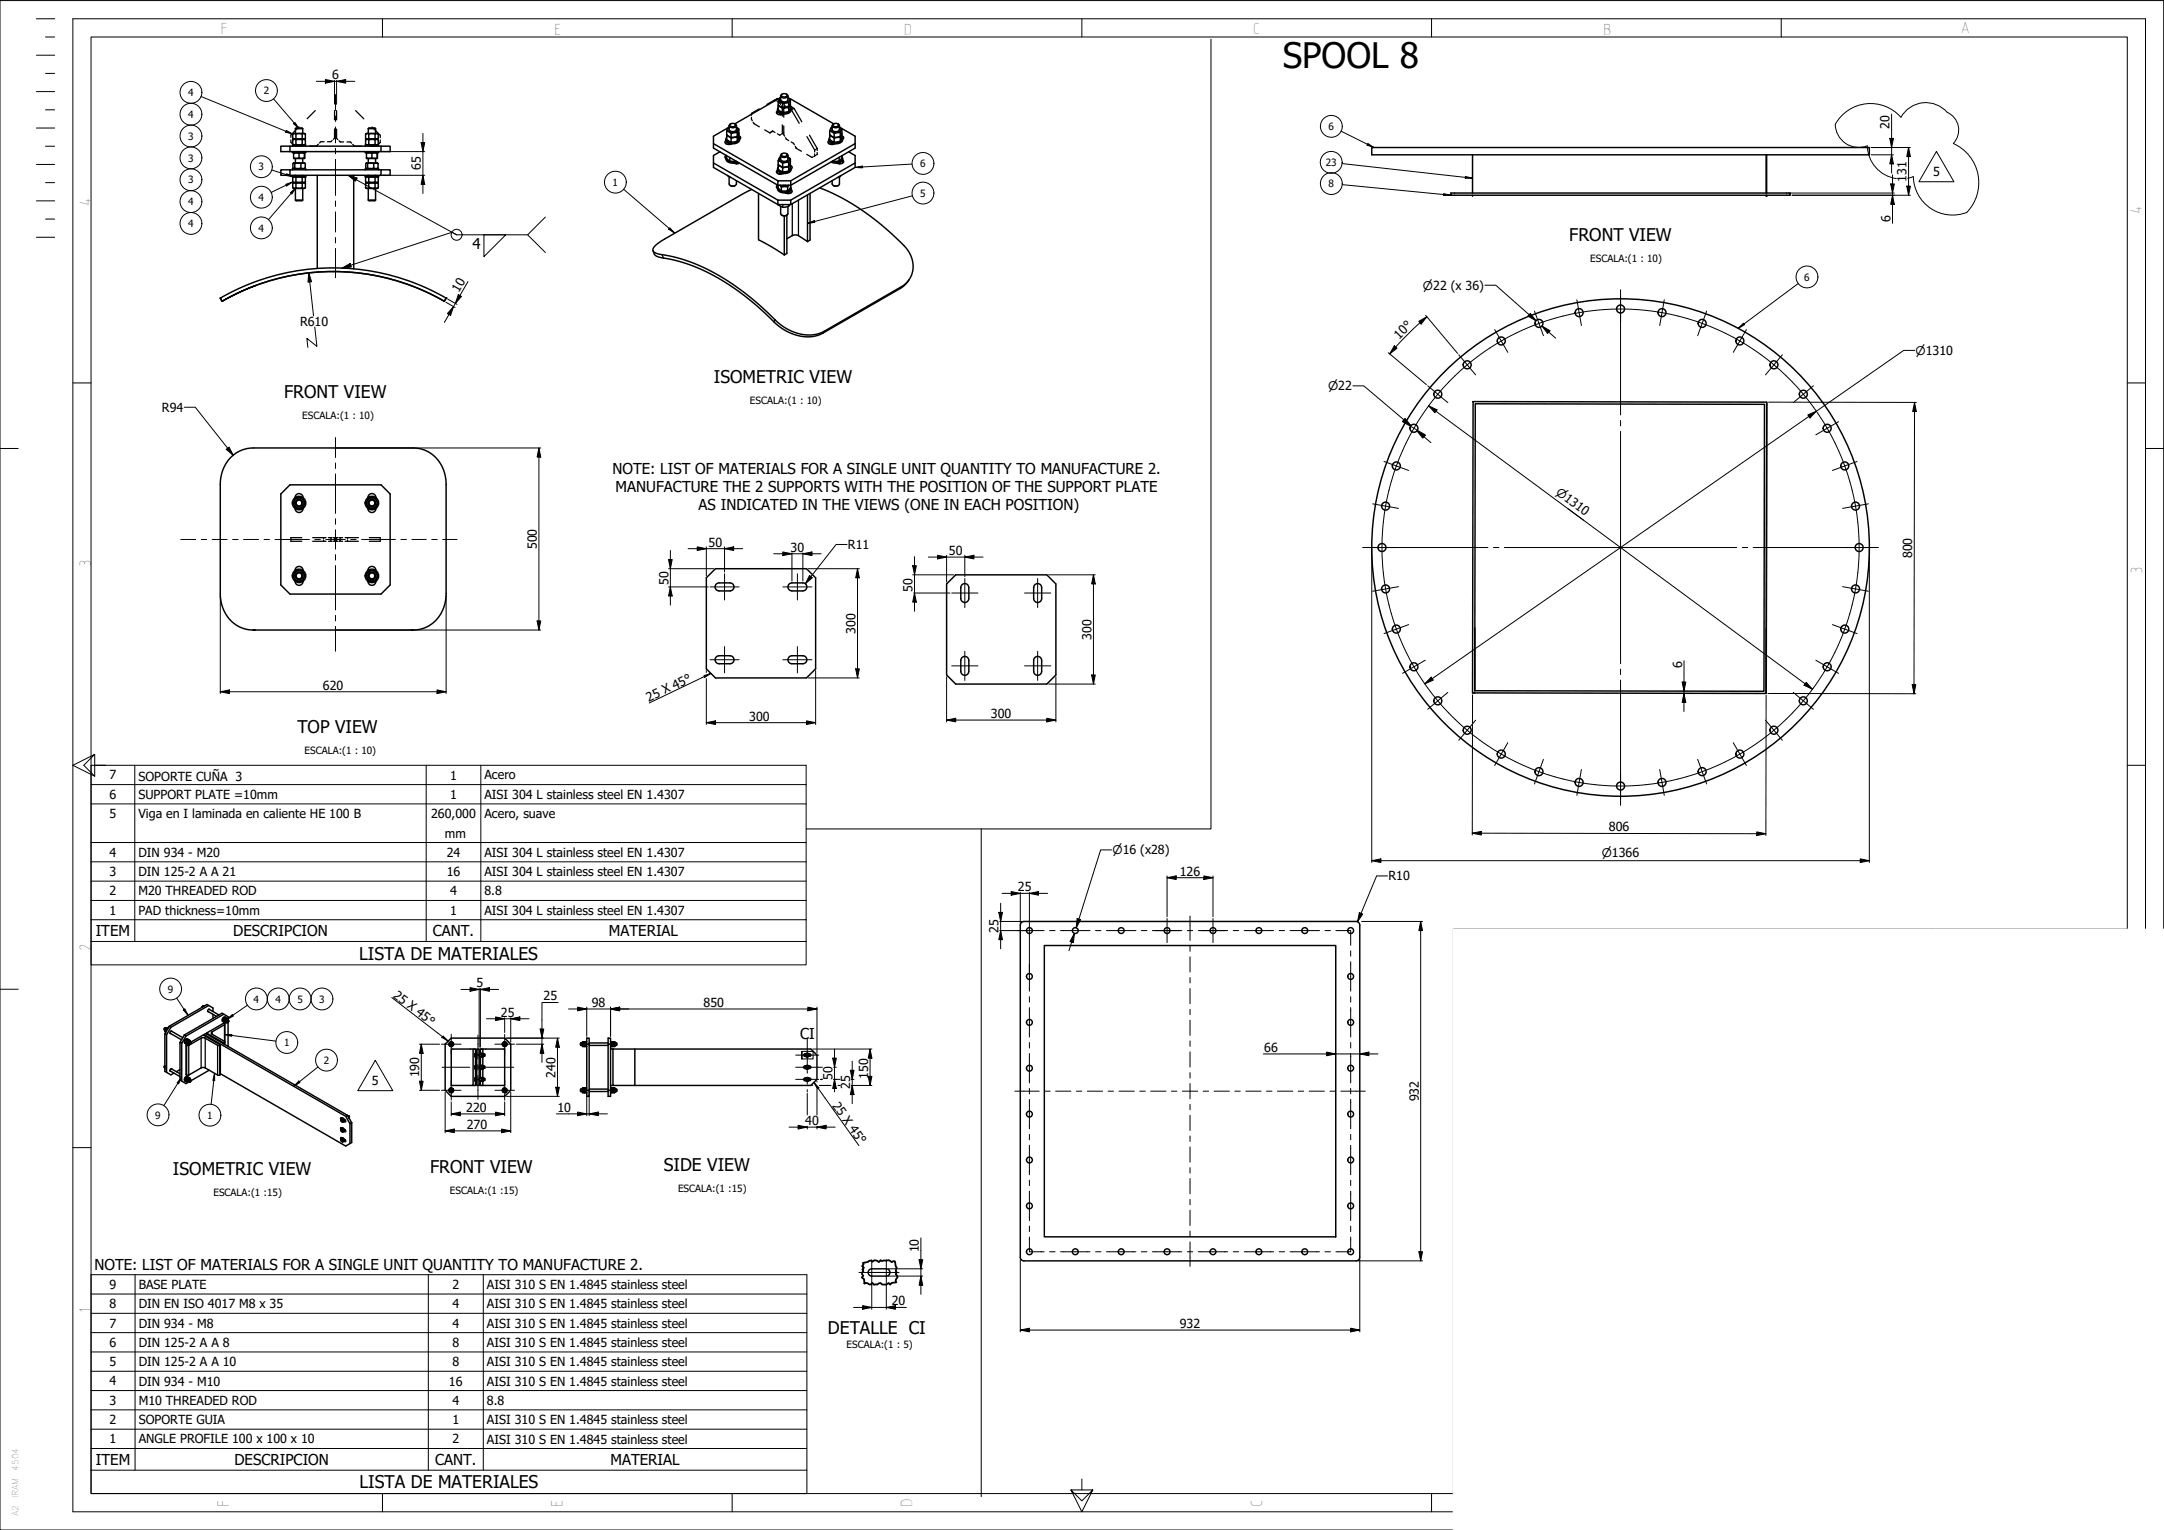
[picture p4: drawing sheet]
<svg xmlns="http://www.w3.org/2000/svg" width="594mm" height="420mm" viewBox="0 0 594 420" stroke-linecap="round" stroke-linejoin="round" font-family="sans-serif">
<defs><g id="words">
<text font-size="9.6" x="352.2" y="18.6">SPOOL 8</text>
<g font-size="4.8">
<text x="430.8" y="66.1">FRONT VIEW</text>
<text x="196" y="105.1">ISOMETRIC VIEW</text>
<text x="78" y="109.4">FRONT VIEW</text>
<text x="81.6" y="201.3">TOP VIEW</text>
<text x="98.6" y="263.5">LISTA DE MATERIALES</text>
<text x="47.5" y="322.8">ISOMETRIC VIEW</text>
<text x="118.1" y="322">FRONT VIEW</text>
<text x="182.2" y="321.6">SIDE VIEW</text>
<text x="227.3" y="366.4">DETALLE CI</text>
<text x="98.7" y="408.7">LISTA DE MATERIALES</text>
</g>
<g font-size="4.6">
<text x="60.5" y="9.2">F</text>
<text x="152.1" y="9.5">E</text>
<text x="248.1" y="9.5">D</text>
<text x="344" y="9.3">C</text>
<text x="440.1" y="9.5">B</text>
<text x="538.2" y="9.1">A</text>
<text x="24.9" y="56.5" transform="rotate(-90 24.9 56.5)">4</text>
<text x="587.9" y="58.6" transform="rotate(-90 587.9 58.6)">4</text>
<text x="24.9" y="155.6" transform="rotate(-90 24.9 155.6)">3</text>
<text x="588.1" y="157.7" transform="rotate(-90 588.1 157.7)">3</text>
<text x="24.9" y="261.1" transform="rotate(-90 24.9 261.1)">2</text>
<text x="24.9" y="360.5" transform="rotate(-90 24.9 360.5)">1</text>
<text x="62.8" y="413.8" transform="rotate(-90 62.8 413.8)">F</text>
<text x="154.5" y="413.8" transform="rotate(-90 154.5 413.8)">E</text>
<text x="250.5" y="413.8" transform="rotate(-90 250.5 413.8)">D</text>
<text x="346.5" y="413.8" transform="rotate(-90 346.5 413.8)">C</text>
</g>
<g font-size="4.1">
<text x="129.7" y="68.4">4</text>
<text x="168.1" y="130.2">NOTE: LIST OF MATERIALS FOR A SINGLE UNIT QUANTITY TO MANUFACTURE 2.</text>
<text x="169" y="135.2">MANUFACTURE THE 2 SUPPORTS WITH THE POSITION OF THE SUPPORT PLATE</text>
<text x="191.8" y="140.1">AS INDICATED IN THE VIEWS (ONE IN EACH POSITION)</text>
<text x="26.3" y="257.1">ITEM</text>
<text x="64" y="257.1">DESCRIPCION</text>
<text x="118.8" y="257.1">CANT.</text>
<text x="167.2" y="257.1">MATERIAL</text>
<text x="219.7" y="285.2">CI</text>
<text x="25.9" y="348.6">NOTE: LIST OF MATERIALS FOR A SINGLE UNIT QUANTITY TO MANUFACTURE 2.</text>
<text x="26.3" y="402.3">ITEM</text>
<text x="64.4" y="402.3">DESCRIPCION</text>
<text x="119.4" y="402.3">CANT.</text>
<text x="167.6" y="402.3">MATERIAL</text>
</g>
<g font-size="3.4">
<text x="91.2" y="21.8">6</text>
<text x="518.7" y="35.3" transform="rotate(-90 518.7 35.3)">20</text>
<text x="115.5" y="46.8" transform="rotate(-90 115.5 46.8)">65</text>
<text x="523.4" y="49.9" transform="rotate(-90 523.4 49.9)">131</text>
<text x="530.7" y="48.4">5</text>
<text x="519" y="61.1" transform="rotate(-90 519 61.1)">6</text>
<text x="126" y="80.5" transform="rotate(-60 126 80.5)">10</text>
<text x="82.4" y="89.5">R610</text>
<text x="384.1" y="93.4" transform="rotate(-45 384.1 93.4)">10°</text>
<text x="44.5" y="113.1">R94</text>
<text x="147.4" y="150.8" transform="rotate(-90 147.4 150.8)">500</text>
<text x="194.5" y="150.1">50</text>
<text x="217" y="151.5">30</text>
<text x="232.8" y="150.8">R11</text>
<text x="260.5" y="152.4">50</text>
<text x="525" y="153.3" transform="rotate(-90 525 153.3)">800</text>
<text x="183.5" y="160.5" transform="rotate(-90 183.5 160.5)">50</text>
<text x="250.5" y="162.6" transform="rotate(-90 250.5 162.6)">50</text>
<text x="234.9" y="174" transform="rotate(-90 234.9 174)">300</text>
<text x="299.6" y="175.7" transform="rotate(-90 299.6 175.7)">300</text>
<text x="461.8" y="183.6" transform="rotate(-90 461.8 183.6)">6</text>
<text x="88.7" y="189.4">620</text>
<text x="178.1" y="192.8" transform="rotate(-26 178.1 192.8)">25 X 45°</text>
<text x="205.7" y="197.9">300</text>
<text x="272.1" y="197.2">300</text>
<text x="30.1" y="214.1">7</text>
<text x="38" y="214.5">SOPORTE CUÑA 3</text>
<text x="123.6" y="214.1">1</text>
<text x="133" y="214.1">Acero</text>
<text x="30.1" y="219.4">6</text>
<text x="38" y="219.4">SUPPORT PLATE =10mm</text>
<text x="123.6" y="219.4">1</text>
<text x="133" y="219.4">AISI 304 L stainless steel EN 1.4307</text>
<text x="30.1" y="224.7">5</text>
<text x="38" y="224.7">Viga en I laminada en caliente HE 100 B</text>
<text x="118.4" y="224.7">260,000</text>
<text x="133" y="224.7">Acero, suave</text>
<text x="122.2" y="230">mm</text>
<text x="441.7" y="228.3">806</text>
<text x="30.1" y="235.3">4</text>
<text x="38" y="235.3">DIN 934 - M20</text>
<text x="122.6" y="235.3">24</text>
<text x="133" y="235.3">AISI 304 L stainless steel EN 1.4307</text>
<text x="30.1" y="240.6">3</text>
<text x="30.1" y="245.9">2</text>
<text x="38" y="240.6">DIN 125-2 A A 21</text>
<text x="38" y="245.9">M20 THREADED ROD</text>
<text x="122.6" y="240.6">16</text>
<text x="123.6" y="245.9">4</text>
<text x="133" y="240.6">AISI 304 L stainless steel EN 1.4307</text>
<text x="133" y="245.9">8.8</text>
<text x="279.5" y="244.8">25</text>
<text x="323.9" y="240.5">126</text>
<text x="381.2" y="241.8">R10</text>
<text x="30.1" y="251.2">1</text>
<text x="38" y="251.2">PAD thickness=10mm</text>
<text x="123.6" y="251.2">1</text>
<text x="133" y="251.2">AISI 304 L stainless steel EN 1.4307</text>
<text x="274.2" y="256.2" transform="rotate(-90 274.2 256.2)">25</text>
<text x="107.7" y="273.7" transform="rotate(38 107.7 273.7)">25 X 45°</text>
<text x="130.8" y="271.2">5</text>
<text x="149.2" y="274.7">25</text>
<text x="137.5" y="279.2">25</text>
<text x="162.5" y="276.5">98</text>
<text x="193.1" y="276.5">850</text>
<text x="347.1" y="288.9">66</text>
<text x="102.1" y="298">5</text>
<text x="115.1" y="295.9" transform="rotate(-90 115.1 295.9)">190</text>
<text x="152.5" y="296" transform="rotate(-90 152.5 296)">240</text>
<text x="228.5" y="296.6" transform="rotate(-90 228.5 296.6)">50</text>
<text x="233.4" y="299.1" transform="rotate(-90 233.4 299.1)">25</text>
<text x="238.3" y="296.2" transform="rotate(-90 238.3 296.2)">150</text>
<text x="128" y="305.4">220</text>
<text x="153" y="305.3">10</text>
<text x="228.3" y="303.6" transform="rotate(55 228.3 303.6)">25 X 45°</text>
<text x="389.5" y="302.5" transform="rotate(-90 389.5 302.5)">932</text>
<text x="128.2" y="310">270</text>
<text x="221.1" y="309">40</text>
<text x="252.3" y="343.9" transform="rotate(-90 252.3 343.9)">10</text>
<text x="30.1" y="354">9</text>
<text x="38.1" y="354">BASE PLATE</text>
<text x="124.2" y="354">2</text>
<text x="30.1" y="359.3">8</text>
<text x="38.1" y="359.3">DIN EN ISO 4017 M8 x 35</text>
<text x="124.2" y="359.3">4</text>
<text x="133.7" y="354">AISI 310 S EN 1.4845 stainless steel</text>
<text x="133.7" y="359.3">AISI 310 S EN 1.4845 stainless steel</text>
<text x="244.8" y="358.5">20</text>
<text x="30.1" y="364.6">7</text>
<text x="38.1" y="364.6">DIN 934 - M8</text>
<text x="124.2" y="364.6">4</text>
<text x="133.7" y="364.6">AISI 310 S EN 1.4845 stainless steel</text>
<text x="323.9" y="364.7">932</text>
<text x="30.1" y="369.9">6</text>
<text x="38.1" y="369.9">DIN 125-2 A A 8</text>
<text x="124.2" y="369.9">8</text>
<text x="133.7" y="369.9">AISI 310 S EN 1.4845 stainless steel</text>
<text x="30.1" y="375.2">5</text>
<text x="38.1" y="375.2">DIN 125-2 A A 10</text>
<text x="124.2" y="375.2">8</text>
<text x="133.7" y="375.2">AISI 310 S EN 1.4845 stainless steel</text>
<text x="30.1" y="380.5">4</text>
<text x="38.1" y="380.5">DIN 934 - M10</text>
<text x="123.3" y="380.5">16</text>
<text x="133.7" y="380.5">AISI 310 S EN 1.4845 stainless steel</text>
<text x="30.1" y="385.8">3</text>
<text x="38.1" y="385.8">M10 THREADED ROD</text>
<text x="124.2" y="385.8">4</text>
<text x="133.7" y="385.8">8.8</text>
<text x="30.1" y="391.1">2</text>
<text x="38.1" y="391.1">SOPORTE GUIA</text>
<text x="124.2" y="391.1">1</text>
<text x="133.7" y="391.1">AISI 310 S EN 1.4845 stainless steel</text>
<text x="30.1" y="396.4">1</text>
<text x="38.1" y="396.4">ANGLE PROFILE 100 x 100 x 10</text>
<text x="124.2" y="396.4">2</text>
<text x="133.7" y="396.4">AISI 310 S EN 1.4845 stainless steel</text>
</g>
<g font-size="3.3">
<text x="390.7" y="79.5">⌀22 (x 36)</text>
<text x="525.9" y="97.4">⌀1310</text>
<text x="364.6" y="107.2">⌀22</text>
<text x="427" y="135.7" transform="rotate(36 427 135.7)">⌀1310</text>
<text x="305.4" y="234.6">⌀16 (x28)</text>
<text x="439.7" y="235.2">⌀1366</text>
</g>
<g font-size="2.7">
<text x="51.7" y="26.4">4</text>
<text x="72.4" y="25.9">2</text>
<text x="51.7" y="32.4">4</text>
<text x="364.7" y="35.7">6</text>
<text x="51.7" y="38.4">3</text>
<text x="51.7" y="44.4">3</text>
<text x="71" y="46.8">3</text>
<text x="252.6" y="45.9">6</text>
<text x="364" y="45.6">23</text>
<text x="51.7" y="50.4">3</text>
<text x="168.2" y="51">1</text>
<text x="364.7" y="51.4">8</text>
<text x="51.7" y="56.4">4</text>
<text x="71" y="55.1">4</text>
<text x="252.6" y="54">5</text>
<text x="51.7" y="62.4">4</text>
<text x="71" y="63.6">4</text>
<text x="436.6" y="71.9">ESCALA:(1 : 10)</text>
<text x="495.3" y="77.1">6</text>
<text x="205.9" y="110.9">ESCALA:(1 : 10)</text>
<text x="83" y="115.2">ESCALA:(1 : 10)</text>
<text x="83.6" y="207">ESCALA:(1 : 10)</text>
<text x="46.1" y="272.6">9</text>
<text x="69.6" y="275.3">4</text>
<text x="75.6" y="275.3">4</text>
<text x="81.6" y="275.3">5</text>
<text x="87.6" y="275.3">3</text>
<text x="78" y="287.3">1</text>
<text x="88.9" y="292.1">2</text>
<text x="42.6" y="307.2">9</text>
<text x="56.9" y="307.2">1</text>
<text x="58.6" y="328.5">ESCALA:(1 :15)</text>
<text x="123.5" y="327.8">ESCALA:(1 :15)</text>
<text x="186.1" y="327.4">ESCALA:(1 :15)</text>
<text x="232.4" y="370.3">ESCALA:(1 : 5)</text>
</g>
<g font-size="2.3">
<text x="5.1" y="404" transform="rotate(-90 5.1 404)">4504</text>
<text x="5.1" y="411.5" transform="rotate(-90 5.1 411.5)">IRAM</text>
<text x="5.1" y="416.3" transform="rotate(-90 5.1 416.3)">A2</text>
</g>
</g></defs>
<!-- layer: Visible (ISO) -->
<g fill="none" stroke="#000" stroke-width=".4">
<path d="M80.4 36.8h3.4M80.4 38.1h3.4M80.4 38.4h3.4M80.4 39.7h3.4M80.4 36.8l.3-.2h2.8l.3 .2M80.4 38.1l.3 .1M80.4 36.8v1.3M80.4 38.4v1.3M80.4 39.7l.3 .1M80.7 38.2h2.8M80.7 38.2l-.3 .2M81.1 35.3l.2-.2h1.6l.2 .2"/>
<path d="M81.1 35.3h2M81.1 35.3v1.3M81.2 36.8v1.3M81.2 38.4v1.3M83 36.8v1.3M83 38.4v1.3M83.1 35.3v1.3M83.5 38.2l.3 .2M83.8 36.8v1.3l-.3 .1M83.8 38.4v1.3l-.3 .1M100.4 36.8h3.4M100.4 38.1h3.4"/>
<path d="M100.4 38.4h3.4M100.4 39.7h3.4M100.4 36.8l.3-.2h2.8l.3 .2M100.4 38.1l.3 .1M100.4 36.8v1.3M100.4 38.4v1.3M100.4 39.7l.3 .1M100.7 38.2h2.8M100.7 38.2l-.3 .2M101.1 35.3l.2-.2h1.6l.2 .2M101.1 35.3h2M101.1 35.3v1.3"/>
<path d="M101.2 36.8v1.3M101.2 38.4v1.3M103 36.8v1.3M103 38.4v1.3M103.1 35.3v1.3M103.5 38.2l.3 .2M103.8 36.8v1.3l-.3 .1M103.8 38.4v1.3l-.3 .1M195.9 39.4l17.6 10.3M199.3 38.2a1.79 1.79 0 0 0 2.6 1.2 1.19 1.19 0 0 0 1.1-1.2M199.3 38.6a.62 .62 0 0 0-.2 .8 .62 .62 0 0 0 .9 .3l.9-.2M199.3 38.6h.1"/>
<path d="M199.5 37.3v1a2.18 2.18 0 0 0 3.1 .2l.2-.7M199.5 37.7a1.04 1.04 0 0 0 .1 1.1 1.04 1.04 0 0 0 1 .4h.8a1.16 1.16 0 0 0 1.2-.3 1.16 1.16 0 0 0 .2-1.2M199.6 37.1l-.1 .2M199.7 39.6l.5-.3v.4M199.9 35.1l-4 2.3v3.3l17.6 10.2v-1.2h3.6v1.2l17.7-10.2v-3.3l-4.3-2.4 .1 .1a.56 .56 0 0 1 .5 .4 .56 .56 0 0 1-.3 .6l-.1 .3h-.7a1.39 1.39 0 0 1-1.6-.2l-.6-.2M200.1 34.9l-.3 .3-.3 .8M200.2 34.5v1.1a1.15 1.15 0 0 0 2 0v-1.1M200.2 35a.73 .73 0 0 0-.4 .9 .73 .73 0 0 0 .9 .4l.5 .1a.94 .94 0 0 0 1-.2 .94 .94 0 0 0 .2-1l-.2-.2M200.2 39.5l-.1 .2M200.4 34.1l.7-.2a.55 .55 0 0 1 .9 .4 .55 .55 0 0 1-.9 .5 .53 .53 0 0 1-.7-.7zM200.7 36.7v1M200.7 38v1"/>
<path d="M200.9 39.5h.1M202.2 35l.1 .1a.56 .56 0 0 1 .5 .4 .56 .56 0 0 1-.3 .6l-.1 .3h-.6a1.39 1.39 0 0 1-1.7-.2l-.6-.2M202.4 36.4v1M202.4 37.7v1M202.8 36.7v.1M202.8 35.5v1.1a1.75 1.75 0 0 1-2.7 .8l-.6-.4v-1M202.8 36.8l-.1 .2a.81 .81 0 0 1-1.1 .8 1.68 1.68 0 0 1-1.9-.5h-.2M202.8 37.3a.51 .51 0 0 1 .5 .4 .51 .51 0 0 1-.3 .6M202.8 36.8v1M213.5 30a1.79 1.79 0 0 0 2.6 1.2 1.18 1.18 0 0 0 1.1-1.2M213.5 30.4a.57 .57 0 0 0-.3 .7 .57 .57 0 0 0 .7 .4l1.1-.2M213.6 29.1v1a2.19 2.19 0 0 0 3.1 .2l.3-.7"/>
<path d="M213.6 29.6a1.04 1.04 0 0 0 .2 1.1 1.04 1.04 0 0 0 1 .3l.8 .1a1.16 1.16 0 0 0 1.1-.4 1.16 1.16 0 0 0 .3-1.1M213.7 28.9l-.1 .2M213.8 31.5l.5-.3v.3M213.9 27.2h-.4l-11.8 6.8a.56 .56 0 0 1 .4 .7 .56 .56 0 0 1-.7 .4h-.2a.64 .64 0 0 1-.8-.2 .64 .64 0 0 1-.1-.7l.3-.2M214.3 26.3v1.1a1.15 1.15 0 0 0 2 0v-1.1M214.3 26.8a.72 .72 0 0 0-.3 .9 .72 .72 0 0 0 .8 .5h.5a.94 .94 0 0 0 1-.2 .94 .94 0 0 0 .3-.9l-.3-.3M214.3 26.8l-.3 .2-.4 .8M214.3 31.3v.2M214.7 25.9l.6-.2a.55 .55 0 0 1 .8 .5 .55 .55 0 0 1-.8 .4 .48 .48 0 0 1-.6-.1 .48 .48 0 0 1 0-.6zM214.7 25.8a.56 .56 0 0 0-.3 .8 .56 .56 0 0 0 .7 .3h.2a.64 .64 0 0 0 .8-.1 .64 .64 0 0 0 0-.8l-.2-.2M214.9 28.5v1M214.9 29.8v1"/>
<path d="M215 31.3h.1M216.3 26.8l.2 .1a.56 .56 0 0 1 .4 .4 .56 .56 0 0 1-.2 .6l-.2 .4h-.6a1.4 1.4 0 0 1-1.7-.2l-.6-.3M216.5 28.3v1M216.5 29.6v1M216.9 27.2l12 6.8a.56 .56 0 0 0-.4 .7 .56 .56 0 0 0 .8 .4h.2a.64 .64 0 0 0 .7-.2 .64 .64 0 0 0 .1-.7l-.3-.2M216.9 28.5l.1 .1M217 27.3l-.1 1.2a1.75 1.75 0 0 1-2.7 .8l-.6-.5v-1M217 28.6l-.2 .3a.81 .81 0 0 1-1.1 .7 1.69 1.69 0 0 1-1.9-.4l-.2-.1M217 29.1a.5 .5 0 0 1 .5 .4 .5 .5 0 0 1-.3 .6M217 28.6v1M227.6 38.2a1.78 1.78 0 0 0 2.6 1.2 1.19 1.19 0 0 0 1.1-1.2M227.6 38.6a.57 .57 0 0 0-.3 .7 .57 .57 0 0 0 .7 .3l1.2-.1"/>
<path d="M227.8 37.3v1a2.18 2.18 0 0 0 3 .2l.3-.7M227.8 37.7a1.04 1.04 0 0 0 .1 1.1 1.04 1.04 0 0 0 1 .4h.8a1.16 1.16 0 0 0 1.2-.3 1.16 1.16 0 0 0 .2-1.2M227.9 37.1l-.1 .2M227.9 39.6l.6-.3v.4M228.5 34.5v1.1a1.15 1.15 0 0 0 2 0v-1.1M228.5 35a.73 .73 0 0 0-.4 .9 .73 .73 0 0 0 .9 .4l.5 .1a.94 .94 0 0 0 1-.2 .94 .94 0 0 0 .2-1l-.2-.2M228.5 34.9l-.4 .3-.3 .8M228.5 39.5l-.1 .2M228.7 34.1l.7-.2a.55 .55 0 0 1 .9 .4 .55 .55 0 0 1-.9 .5 .53 .53 0 0 1-.7-.7zM229 36.7v1M229 38v1M229.2 39.5h.1"/>
<path d="M230.7 36.4v1M230.7 37.7v1M231 36.7l.1 .1M231.1 35.5v1.1a1.75 1.75 0 0 1-2.7 .8l-.6-.4v-1M231.1 36.8l-.1 .2a.81 .81 0 0 1-1.2 .8 1.69 1.69 0 0 1-1.9-.5h-.1M231.1 37.3a.51 .51 0 0 1 .5 .4 .51 .51 0 0 1-.3 .6M231.1 36.8v1M234.8 39.4l-17.7 10.3M77.1 46.6h2.5v1.5h-2.5zM77.1 40.1h2.5v1.5h-2.5zM79.6 48.1h25v-1.5h2.5v1.5h-2.5M79.6 41.6h25v-1.5h2.5v1.5h-2.5"/>
<path d="M79.6 46.6h25M79.6 40.1h25M80.3 40.1v-.3h3.7v.3M80.3 48.3h3.7v.3h-3.7zM80.3 41.6v.3h3.7v-.3M80.3 46.6v-.3h3.7v.3M80.4 50h3.4M80.4 48.7h3.4M80.4 51.6l.4 .1 3-.1M80.4 50.3h3.4M80.4 50l.3 .2M80.4 51.6l.3 .2h2.8l.3-.2"/>
<path d="M80.5 44.8l3-.1 .3 .2h-3.4l.1 1.4 3.3-.2-.3 .2M80.5 46.2l.2 .1M80.6 42.1v1.2M80.7 48.6l-.3 .1v1.3M80.7 50.2l-.3 .1v1.3M80.7 41.9l-.1 .2h3M80.7 50.2h2.8M80.9 44.9v1.2M81.1 54.9h2M81.1 54.9l.2 .2h1.6l.2-.2M81.1 43.5v1.2M81.1 48.1v.2"/>
<path d="M81.1 51.8v3.1M81.2 48.7v1.3M81.2 50.3v1.3M82.1 42.1v1.2M82.6 44.9v1.2M83 48.7v1.3M83 50.3v1.3M83.1 43.5v1.2M83.1 48.1v.2M83.1 51.8v3.1M83.5 48.6l.3 .1M83.5 50.2l.3 .1"/>
<path d="M83.5 41.9l.1 .1M83.6 43.3h-3l.1 .2h2.9M83.6 43.3v-1.2v1.2M83.8 44.9v1.2M83.8 50l-.3 .2M83.8 48.7v1.3M83.8 50.3v1.3M87.1 48.1v25.6M97.1 48.1v25.7M100.3 40.1v-.3h3.6v.3M100.3 48.3h3.6v.3h-3.6zM100.3 41.6v.3h3.6v-.3"/>
<path d="M100.3 46.6v-.3h3.6v.3M100.4 50h3.4M100.4 48.7h3.4M100.4 51.6l.4 .1 3-.1M100.4 50.3h3.4M100.4 51.6l.3 .2h2.8l.3-.2M100.4 50l.3 .2M100.5 44.8l3-.1 .3 .2h-3.4l.1 1.4 3.3-.2-.3 .2M100.5 46.2l.2 .1M100.6 42.1v1.2M100.7 48.6l-.3 .1v1.3M100.7 50.2l-.3 .1v1.3"/>
<path d="M100.7 41.9l-.1 .2h3M100.7 50.2h2.8M100.9 44.9v1.2M101.1 54.9h2M101.1 54.9l.2 .2h1.6l.2-.2M101.1 43.5v1.2M101.1 48.1v.2M101.1 51.8v3.1M101.2 48.7v1.3M101.2 50.3v1.3M102.1 42.1v1.2M102.6 44.9v1.2"/>
<path d="M103 48.7v1.3M103 50.3v1.3M103.1 43.5v1.2M103.1 48.1v.2M103.1 51.8v3.1M103.5 48.6l.3 .1M103.5 50.2l.3 .1M103.5 41.9l.1 .1M103.6 43.3h-3l.1 .2h2.9M103.6 43.3v-1.2v1.2M103.8 44.9v1.2M103.8 50l-.3 .2"/>
<path d="M103.8 48.7v1.3M103.8 50.3v1.3M195.9 44.8l17.6 10.2M197.6 41.7l-1.7 1v3.3l17.6 10.2M199.3 43.5a1.88 1.88 0 0 0 2.8 1.2l.4-.2M199.3 42.7a.48 .48 0 0 0-.3 .4 .48 .48 0 0 0 .3 .5M199.4 42.7v.7a1.97 1.97 0 0 0 2.6 .8M199.4 43.1a1.12 1.12 0 0 0 1.3 1.4l1.5-.1M199.7 48.2l.8 .5M200.2 48.5v2a1.16 1.16 0 0 0 2 0v-.9M200.4 43.3v.9M200.5 50.9l.7 .2 .7-.2"/>
<path d="M201.4 44.8h.1M201.5 44.8l.6 .2 .9-.2M202.2 44.9v-.3l.5 .3M208.2 53.1v12.7l3.1 1.7 4 2.5M213.5 46.3a1.79 1.79 0 0 0 2.6 1.3 1.18 1.18 0 0 0 1.1-1.3M213.5 51.7a1.79 1.79 0 0 0 2.6 1.2 1.18 1.18 0 0 0 1.1-1.2M213.5 50.8a.47 .47 0 0 0-.3 .5 .47 .47 0 0 0 .3 .4M213.5 46.7a.57 .57 0 0 0-.3 .8 .57 .57 0 0 0 .7 .3l1.1-.1M213.5 56.2v-1.2h3.6v1.2M213.5 56.2h3.6M213.5 50.9h3.6M213.6 50.9v.6a2.03 2.03 0 0 0 3.4 0v-.6"/>
<path d="M213.6 51.3a1.13 1.13 0 0 0 1.3 1.4h.8a1.13 1.13 0 0 0 1.3-1.4M213.6 45.5v1a2.19 2.19 0 0 0 3.1 .1l.3-.7M213.6 56.2l1.3 .7M213.6 45.9a1.04 1.04 0 0 0 .2 1.1 1.04 1.04 0 0 0 1 .4h.8a1.16 1.16 0 0 0 1.1-.3 1.16 1.16 0 0 0 .3-1.2M213.7 45.2l-.1 .3M213.8 47.8l.5-.3v.3M214.1 50.9l.1 .1a1.2 1.2 0 0 0 1.4 .3h.6l.4-.4M214.2 50.9l1 .3 1.2-.3M214.3 56.7v2a1.16 1.16 0 0 0 2 0v-2M214.3 42.7v1a1.15 1.15 0 0 0 2 0v-1M214.3 43.2a.73 .73 0 0 0-.3 .9 .73 .73 0 0 0 .8 .4h.5a.94 .94 0 0 0 1-.1 .94 .94 0 0 0 .3-1l-.3-.2M214.3 43.1l-.3 .2-.4 .8"/>
<path d="M214.3 47.6v.2M214.5 51.4v1M214.6 42.3l.7-.3a.55 .55 0 0 1 .8 .5 .55 .55 0 0 1-.8 .5 .53 .53 0 0 1-.7-.7zM214.6 59.1l.7 .2 .7-.2v10.5l-.7 .4M214.7 42.2a.56 .56 0 0 0-.3 .7 .56 .56 0 0 0 .7 .3h.2a.64 .64 0 0 0 .8-.1 .64 .64 0 0 0 0-.8l-.2-.1M214.9 44.8v1.1M214.9 46.2v1M214.9 56.2v.7M214.9 50.9h.8M215 47.6v.1M215.3 59.3v10.7M215.6 53h.1"/>
<path d="M216.2 51.3v1M216.3 43.1l.2 .1a.56 .56 0 0 1 .4 .5 .56 .56 0 0 1-.2 .5l-.2 .4h-.6a1.4 1.4 0 0 1-1.7-.2l-.6-.3M216.3 53v-.2l.5 .3M216.5 44.6v1M216.5 45.9v1M216.5 56.2v.4M216.8 56.2a1.58 1.58 0 0 1-1.9 .7M216.9 44.9h.1M217 43.6l-.1 1.2a1.75 1.75 0 0 1-2.7 .8l-.6-.5v-1M217 44.9l-.2 .3a.81 .81 0 0 1-1.1 .7 1.69 1.69 0 0 1-1.9-.4h-.2M217 45.5a.5 .5 0 0 1 .5 .4 .5 .5 0 0 1-.3 .5M217 44.9v1"/>
<path d="M217.1 52.1a.57 .57 0 0 1 .3 .7 .57 .57 0 0 1-.7 .3l-1.1-.1M221.7 53.5v12.8M222.4 53.1v12.8l-.7 .4M225 51.6a65.3 65.3 0 0 1 24.3 17.2 6.7 6.7 0 0 1-1.8 9.9l-21.2 12.3a11.4 11.4 0 0 1-12.5-2.2 67.7 67.7 0 0 0-25.7-17.4l-3.2-.9-4.5-.9a1.17 1.17 0 0 1-1.2-.9 1.17 1.17 0 0 1 .8-1.3l2.4-1.7 23.9-13.7M228.6 44.2h.1M228.7 50.9l.8 .2 .7-.2M229.7 44.8h.1M230.4 43.2v1M230.5 48.6v1.9a1.16 1.16 0 0 1-2 0v-.9M230.5 44.9v-.3l.5 .3M230.7 48.3v.2M230.8 48.2l-.7 .4"/>
<path d="M231.2 42.7v.6a1.88 1.88 0 0 1-2.6 .9M231.2 43.1a1.11 1.11 0 0 1-1.3 1.4l-1.5-.1M231.3 43.9a.57 .57 0 0 1 .3 .7 .57 .57 0 0 1-.7 .3l-1.2-.1M231.3 43.5a1.92 1.92 0 0 1-3 1.1l-.2-.1M233 41.7l1.8 1v3.3l-17.7 10.2M234.8 44.8l-17.7 10.2M376.6 40.5h136.6v2h-136.6zM398.3 53h93.2v.6h-93.2zM404.3 42.5v10.5M404.3 53.6v.3M484.9 53.6v.3l.1-.3M484.9 42.5v10.5"/>
<path d="M485 42.5v10.5M70.1 78.5a61 61 0 0 1 51.9 4.2l.5-.8-4-2.1a62 62 0 0 0-58 2.1M179.3 68.9l.3 .9a3.1 3.1 0 0 0 2.5 1.1 51.7 51.7 0 0 1 25.2 12.7l3.1 2.8a16.7 16.7 0 0 0 9.1 5.9l3.2 .2 2.9-.8 21.8-12.7 1.1-.8 1-1.3M216 65.6l1.5-.9a1.83 1.83 0 0 1 1.7 0l2.5 1.6M60.5 81.9l.5 .8-.5-.8M61 82.7l4.7-2.4 4.3-1.8-4.3 1.8zM404.4 110.3l80.6 .1-.1 80-80.6-.1zM405 110.9l79.4 .1-.1 78.8-79.4-.1zM485 110.4l-.1 80M63.4 125.6l1.4-1.2 1.2-.6 1.3-.5 1.8-.3h44.3a9.4 9.4 0 0 1 9.1 10v30a9.4 9.4 0 0 1-9.1 10h-43.9a9.4 9.4 0 0 1-9-10v-30a10.6 10.6 0 0 1 2.9-7.4zM77.1 135.6l2.5-2.5h25l2.5 2.5v25l-2.5 2.5h-25l-2.5-2.5zM81 139.6a1.1 1.1 0 0 0 1.1 1.1 1.1 1.1 0 0 0 1.1-1.1"/>
<path d="M81 136.6v.1M81 136.6a1.1 1.1 0 0 1 1.1-1.1 1.1 1.1 0 0 1 1.1 1.1M81.2 136.6h1.8l.8 1.5-.8 1.5h-1.8l-.8-1.5zM83.2 136.6v.1M101 139.6a1.1 1.1 0 0 0 1.1 1.1 1.1 1.1 0 0 0 1.1-1.1M101 136.6a1.1 1.1 0 0 1 1.1-1.1 1.1 1.1 0 0 1 1.1 1.1M101 136.6v.1M101.2 136.6h1.8l.8 1.5-.8 1.5h-1.8l-.8-1.5zM103.2 136.6v.1M81 156.7a1.1 1.1 0 0 1 1.1-1.2 1.1 1.1 0 0 1 1.1 1.2M81 159.6h.1M81 159.6a1.1 1.1 0 0 0 1.1 1.1 1.1 1.1 0 0 0 1.1-1.1"/>
<path d="M81.2 156.6h1.8l.8 1.5-.8 1.5h-1.8l-.8-1.5zM83.2 159.6h.1M101 159.6a1.1 1.1 0 0 0 1.1 1.1 1.1 1.1 0 0 0 1.1-1.1M101 156.7a1.1 1.1 0 0 1 1.1-1.2 1.1 1.1 0 0 1 1.1 1.2M101 159.6h.1M101.2 156.6h1.8l.8 1.5-.8 1.5h-1.8l-.8-1.5zM103.2 159.6h.1M193.9 158.7l2.5-2.5h25l2.5 2.5v25l-2.5 2.5h-25l-2.5-2.5zM196.8 160.3l.6-.2h3a1.1 1.1 0 0 1 1.1 1.1 1.1 1.1 0 0 1-1.1 1.1h-3a1.1 1.1 0 0 1-1-.8 1.1 1.1 0 0 1 .4-1.2zM216.8 160.3l.6-.2h3a1.1 1.1 0 0 1 1.1 1.1 1.1 1.1 0 0 1-1.1 1.1h-3a1.1 1.1 0 0 1-1-.8 1.1 1.1 0 0 1 .4-1.2zM259.9 160.4l2.5-2.5h25l2.5 2.5v25l-2.5 2.5h-25l-2.5-2.5zM264 160.7a1.1 1.1 0 0 1 1.2-.4 1.1 1.1 0 0 1 .8 1.1v3a1.1 1.1 0 0 1-1.1 1.1 1.1 1.1 0 0 1-1.1-1.1v-3z"/>
<path d="M284.2 160.5a1.1 1.1 0 0 1 1.2-.1 1.1 1.1 0 0 1 .6 1v3a1.1 1.1 0 0 1-1.1 1.1 1.1 1.1 0 0 1-1.1-1.1v-3zM404.9 172.4v17.3M484.9 172.5v17.9M196.8 180.3l.6-.2h3a1.1 1.1 0 0 1 1.1 1.1 1.1 1.1 0 0 1-1.1 1.1h-3a1.1 1.1 0 0 1-1-.8 1.1 1.1 0 0 1 .4-1.2zM216.8 180.3l.6-.2h3a1.1 1.1 0 0 1 1.1 1.1 1.1 1.1 0 0 1-1.1 1.1h-3a1.1 1.1 0 0 1-1-.8 1.1 1.1 0 0 1 .4-1.2zM264.2 180.5a1.1 1.1 0 0 1 1.8 .9v3a1.1 1.1 0 0 1-1.1 1.1 1.1 1.1 0 0 1-1.1-1.1v-3zM284.2 180.5a1.1 1.1 0 0 1 1.2-.1 1.1 1.1 0 0 1 .6 1v3a1.1 1.1 0 0 1-1.1 1.1 1.1 1.1 0 0 1-1.1-1.1v-3zM404.3 190.3h.6M280.4 253.3l.7-.3 91.2 .1a1 1 0 0 1 1 1v91.2a1 1 0 0 1-1 .9h-91.2a1 1 0 0 1-1-1v-91.1zM286.7 259.7h80v80h-80zM55.7 276.3l-.2 .3 .2-.3h.2M56 276.3h.1"/>
<path d="M56.2 276.2l-.4 .2M57 277.7l2.5 1.4M57.3 276.1l-10.4 6M57.3 277.1l2.8 1.6M57.6 277.3a.33 .33 0 0 0-.5 .1 .33 .33 0 0 0 .1 .4M58.5 277.8v-1l-1.7-1-10.4 6M58.5 278.5v1.2M61.4 278.5l-10.3 6M61.5 279.5l.3 .1M61.9 279.4a.7 .7 0 0 0-.8 .3 .7 .7 0 0 0 .1 .8M61.9 279.7l.3 .1M61.9 279.4a.67 .67 0 0 0-.7 .3 .67 .67 0 0 0 .1 .8"/>
<path d="M62.2 279.6h-.4l-.4 .6M62.2 279.6l-.3-.2a.75 .75 0 0 0-.7 1.1M62.2 279.6h.1M62.6 279.8l-.3-.2a.75 .75 0 0 0-.7 1.1l.3 .2M62.6 279.9v-.7l-1.6-1-10.4 6M45.1 293l.2-.4-.2 .4 .1 .2M45.2 282.8l.3 .1M45.3 293v.6M45.3 283.9v10.3l1.6 1 .9-.5M45.3 282.3l-.2 .4M45.5 282.9l.3-.5h.3l-.4 .3-.1 .6M45.5 282.9l.1 .5"/>
<path d="M45.6 283l.1 .1M45.7 284.2v10.3M45.8 282.4l-.6-.1-.1 .4 .1 .2M46 282.5h.1M46.2 282.3a.69 .69 0 0 0-.8 .2 .69 .69 0 0 0-.1 .8l.2 .1M46.4 281.8l.5 .3-1.2 2.1-.4-.3M46.4 281.8l-1.1 2.1M46.6 283.7l3.2 1.8M46.6 294l2.8 1.6M47 283.1l3.2 1.9M47 293.5l2.4 1.4M47.2 293.6a.33 .33 0 0 0-.5 .1 .33 .33 0 0 0 .2 .5"/>
<path d="M47.2 283.2a.33 .33 0 0 0-.5 .2 .33 .33 0 0 0 .2 .4M49.4 286.3v10.3l1.7 1 .6-.4M49.4 293.7l-1 .6M49.9 286.5v10.4M50.6 284.2l.5 .3-1.2 2-.5-.2M50.6 284.2l-1.2 2.1M50.8 286l.2 .2M50.8 296.3l.2 .2M51 286.2l.1 .4M51 296.5l.1 .5M51.1 286.6h.1M51.1 297h.1"/>
<path d="M51.1 285.5l.3 .1M51.1 295.8l.3 .2M51.2 296.6l.2 .1M51.2 286.2l.2 .2M51.4 286.8l-.3 .2M51.5 285.3a.7 .7 0 0 0-.8 .4 .7 .7 0 0 0 .1 .8M51.5 295.7a.7 .7 0 0 0-.8 .3 .7 .7 0 0 0 .1 .8M51.5 285.7l.3 .1M51.5 296l.3 .2M51.6 285.4a.68 .68 0 0 0-.8 .3 .68 .68 0 0 0 .1 .8M51.6 295.8a.68 .68 0 0 0-.8 .3 .68 .68 0 0 0 .1 .8M51.8 285.8h.4l.1 .4a.44 .44 0 0 0-.7-.1 .44 .44 0 0 0 0 .6l.3 .1-.4 .1-.1-.5z"/>
<path d="M51.8 285.6h-.4l-.4 .6M51.8 285.6l-.2-.2a.76 .76 0 0 0-.7 1.1l.2 .1M51.8 295.9l-.4 .1-.4 .5M51.8 295.9l-.2-.1a.76 .76 0 0 0-.7 1l.2 .2M51.8 285.6h.1M51.8 295.9l.1 .1M52.2 285.8l-.2-.2a.76 .76 0 0 0-.8 1.1l.3 .2M52.2 296.1l-.2-.1a.76 .76 0 0 0-.8 1.1l.3 .1M52.2 286.4l.2 .1-.2 .3zM52.3 296.5a.44 .44 0 0 0-.7-.1 .44 .44 0 0 0 0 .6l.3 .1-.4 .1-.1-.5M52.3 297.1h-.1M52.3 296.5v-.1a.33 .33 0 0 0-.4-.3 .33 .33 0 0 0-.3 .4l-.2 .2"/>
<path d="M52.3 286.2l3.5-2 4.7 2.8v8.1l-.7 .2-3.5-2-.6-.2-4.2 2.2-.4-.2v-8.1l.6 .1 4-2.1 .6 .1 3.5 2 .7-.1M52.4 286.2l-.4-.1-.3 .2v.3l.3 .2M52.4 296.6l-.4-.2-.3 .2v.4l.3 .1M52.4 286.5a.22 .22 0 0 0-.2-.2 .22 .22 0 0 0-.2 .3 .22 .22 0 0 0 .3 .1M52.4 296.8a.23 .23 0 0 0-.4 0 .23 .23 0 0 0 .2 .3M56 284.4v-.3l38.9 22.5M56 284.1l.5-.3 38.9 22.5M56.7 284v-.3l4.7 2.7v.3M56.7 283.7l4.7-2.7 .2 .1 .1 .3-3.7 2.2 .2 .4 3.5 2-.3 .4M57.4 293.9l-5 2.9M60.5 294.8l34.4 19.9 1.7-.9v-5.5M61.2 280l.2 .2"/>
<path d="M61.2 280.5l.3 .2M61.4 280.2l.1 .5M61.5 280.7h.1M61.5 280.2l.3 .2M61.7 281.2v5.7M62.6 280.5h.2l-.2 .3zM62.6 280.8v6.6M62.6 280.2a.44 .44 0 0 0-.6-.1 .44 .44 0 0 0-.1 .6l.4 .1-.4 .1-.1-.5M62.7 280.7l-.1 .1M62.7 280.2l-.1-.4h-.4l-.4 .6M62.7 280.2l-.3-.1-.3 .2v.3l.3 .2M62.8 280.5a.23 .23 0 0 0-.4-.1 .23 .23 0 0 0 .2 .4"/>
<path d="M122.2 286.8l1.7-1.7h14.6l1.7 1.7v12.6l-1.7 1.7h-14.6l-1.7-1.7zM123.3 286.5l.5-.4 .6 .2 .1 .7-.5 .4-.6-.2zM123.3 299.2l.5-.4 .6 .2 .1 .7-.5 .4-.6-.3zM129.9 288.1h-6v10h6v-10h.6v1.2M130.4 296.2l.1 .6M130.4 289.5l.1 .7M130.4 292.9l.1 .6M130.5 296l-.1 .2M130.5 296h.2v.8h-.3v-.6M130.5 289.3l-.1 .2M130.5 289.3h.2v.9h-.3v-.7M130.5 292.7l-.1 .2"/>
<path d="M130.5 292.7h.2v.8h-.3v-.6M130.5 296.4h.2M130.5 289.8h.2M130.5 293.1h.2M130.5 296.8v1.3h-.6M130.5 290.2v2.5M130.5 293.5v2.5M130.7 290.1h.1M130.7 296h.1M130.7 289.4h.1M130.7 292.7h.1M130.7 293.5h.1"/>
<path d="M130.9 288.1h.6v1.7h-.6zM130.9 296.4h.6v1.7h-.6zM130.9 295.9v1M130.9 289.2v1.1M130.9 292.5v1.1M130.9 289.8v6.6M131.5 292.8h.7M131.5 289.8v6.6M131.5 296.1h.7M131.5 296.7h.7M131.5 289.5h.7M131.5 290h.7"/>
<path d="M131.5 293.3h.7M131.9 289.5v-1.4h6.6v10h-6.6v-1.4M131.9 290v2.8M131.9 293.3v2.8M132.2 295.9l.1 1zM132.2 289.2l.1 1.1zM132.2 292.5l.1 1.1zM132.3 289.4h.5v.7h-.5M132.3 292.7h.5v.8h-.5M132.3 296h.4M132.3 296h.1M132.4 296v.4"/>
<path d="M132.4 296.4v.4M132.4 289.3v.5M132.4 289.8v.4M132.4 292.7v.4M132.4 293.1v.4M132.4 296.4h.3M132.4 289.8h.3M132.4 293.1h.3M132.5 288.1v1.2M132.5 290.2v2.5M132.5 293.5v2.5M132.5 296.8v1.3"/>
<path d="M132.7 296v.8M132.7 289.3v.9M132.7 292.7v.8M132.7 296h.1M132.8 292.8h.3M132.8 296v.8h-.5M132.8 296.1h.3M132.8 296.7h.3M132.8 289.5h.3M132.8 290h.3M132.8 293.3h.3M133.1 296.1v.6"/>
<path d="M133.1 289.5v.5M133.1 292.8v.5M137.9 299.2l.5-.4 .7 .2 .1 .7-.6 .4-.6-.3zM137.9 286.5l.6-.4 .6 .2v.7l-.5 .4-.6-.2zM159.5 286.4v.7M159.5 299.1v.6M159.5 287.1h.4M159.5 286.4h.4M159.5 299.7h.4M159.5 299.1h.4M160 298.8v1.3M160 286.1l-.1 1.2 .4 .1"/>
<path d="M160 298.8v1M160 299.8v.3M160 299.1h.3M160 287.2h.3M160 286.1h.3M160 286.5h.3M160 286.1l-.1 1.3M160 299.8h.3M160 298.8h.3M160 298.8h.1M160.3 286.5v.9M160.3 286.1v.4"/>
<path d="M160.3 298.8v1.3M160.3 286.1h.1M160.3 298.8h.1M160.3 298.8l.1 .1M160.4 286.1v.1M160.4 286.2v1.1M160.4 298.9v1M160.4 287.3l.1 .1M160.4 287.3v.1M160.4 299.9l.1 .2M160.4 299.9l-.1 .2M160.5 286.1v1.2l.4 .1"/>
<path d="M160.5 298.8v1M160.5 299.8v.3h.4M160.5 299.1h.4M160.5 287.2h.4M160.5 286.1h.4M160.5 286.1l-.1 .1M160.5 286.5h.4M160.5 298.8l-.1 .1M160.5 299.8h.4M160.5 298.8h.4M160.9 286.5v.9M160.9 286.1v.4"/>
<path d="M160.9 298.8v1.3M160.9 286.1h.1M160.9 298.8h.1M160.9 298.8v.1M160.9 286.1v.1M160.9 287.3v.1M160.9 299.9v.2M161.1 286.1v1.3M161.1 298.7v1.4M161.1 299.4h.6v1.7h-.6zM161.1 286.8v-1.7h.6v1.7h-.6v12.6M161.7 287.1h5.2"/>
<path d="M161.7 286.4h5.2M161.7 299.7h5.2M161.7 299.1h5.2M161.7 286.8v12.6M166.9 299.4h.7v1.7h-.7zM166.9 286.8v-1.7h.7v1.7h-.7v12.6M167.6 286.1v1.3M167.6 298.7v1.4M167.6 298.1h.7M167.6 288.1h.7M167.6 286.8v12.6M167.7 287.3l.1 .1"/>
<path d="M167.7 299.9l.1 .1M167.8 286.1l-.1 .1M167.8 286.1v1.3M167.8 298.8v1.3l.4-.1v-.8M167.8 286.1h.1M167.8 287.4h.4M167.8 287.2h.4M167.8 286.5h.4M167.8 286.1h.4M167.8 298.8h.4M167.8 298.8l-.1 .1M167.8 299.8h.4"/>
<path d="M167.8 299.2h.4M168.2 286.5v.9M168.2 286.1v.4M168.2 298.8v.4M168.2 286.1h.1M168.2 298.8l.1 .1M168.2 286.1l.1 .1M168.3 288.1h6v10h-6zM168.3 286.2v1.1M168.3 298.9v1M168.3 287.3l-.1 .1M168.3 287.3v.1"/>
<path d="M168.3 299.9l-.1 .1M168.3 299.9v.1M168.3 286.1v.1M168.4 286.1v1.3M168.4 298.8v1.3l.4-.1-.1-.8M168.4 287.2h.3M168.4 286.5h.3M168.4 286.1h.3M168.4 286.1h-.1M168.4 298.8h.3M168.4 299.8h.3M168.4 299.2h.3"/>
<path d="M168.4 298.8l-.1 .1M168.7 286.5l.1 .8-.4 .1M168.7 286.1v.4M168.7 298.8v.4M168.7 286.1l.1 1.3M168.7 298.8l.1 1.2M168.8 287.1h.4M168.8 286.4h.4M168.8 299.7h.4M168.8 299.1h.4M169.2 286.4v.7M169.2 299.1v.6"/>
<path d="M174.3 288.1h48.3l1.7 1.7v6.6l-1.7 1.7h-48.3M221.2 292.8h-.4l-.2 .3 .2 .3h.4M221.2 296.1h-.4l-.2 .3 .2 .3h.4M221.2 289.4l-.4 .1-.2 .2 .2 .3 .4 .1M221.2 296.6l.4 .2M221.2 290l.4 .2M221.2 293.3l.4 .2M221.2 296.2v.4M221.2 289.5v.5M221.2 292.9v.4M221.6 296l-.4 .2M221.6 289.3l-.4 .2"/>
<path d="M221.6 292.7l-.4 .2M221.6 296a.43 .43 0 0 1 .4 .4 .43 .43 0 0 1-.4 .4M221.6 289.3a.43 .43 0 0 1 .4 .4 .43 .43 0 0 1-.4 .5M221.6 292.7a.43 .43 0 0 1 .4 .4 .43 .43 0 0 1-.4 .4M221.6 296a.47 .47 0 0 1 .5 .3 .47 .47 0 0 1-.2 .5h-.3M221.6 289.3a.47 .47 0 0 1 .4 .4 .47 .47 0 0 1-.1 .5h-.3M221.6 292.7a.47 .47 0 0 1 .4 .3 .47 .47 0 0 1-.1 .5h-.3M222 292.8h.4l.2 .3-.2 .3h-.4M222 296.1h.4l.2 .3-.2 .3h-.4M222 289.4l.4 .1 .2 .2-.2 .3-.4 .1M93.6 312.8v.4zM93.6 313.2l.3 .3z"/>
<path d="M93.6 307.4v.3zM93.6 307.7l.3 .3zM93.6 310.1v.3zM93.6 310.4l.3 .4zM93.7 312.7l.2 .1h-.3zM93.7 312.7l.2-.2 .4 .3 .1 .4-.3 .4M93.7 307.2l.2 .1-.3 .1zM93.7 309.9l.2 .2h-.3zM93.8 312.6a.48 .48 0 0 1 .6 .2 .48 .48 0 0 1-.2 .7M93.9 312.5a.56 .56 0 0 1 .6 .3 .56 .56 0 0 1-.1 .7M93.9 307.1a.56 .56 0 0 1 .6 .2 .56 .56 0 0 1-.1 .7M93.9 309.8a.56 .56 0 0 1 .6 .3 .56 .56 0 0 1-.1 .6"/>
<path d="M93.9 312.8l.2 .3zM93.9 313.5h.2zM93.9 307.3l.2 .4zM93.9 308h.2zM93.9 310.1l.2 .3zM93.9 310.8l.2-.1zM93.9 309.8l-.4-.1 .1 .4M93.9 312.5l-.4-.1 .1 .4M93.9 307.1l-.4-.2 .1 .5M94.1 313.1v.4zM94.1 307.7v.3zM94.1 310.4v.3z"/>
<path d="M94.2 308a.48 .48 0 0 0 .2-.6 .48 .48 0 0 0-.7-.2l.2-.1 .4 .2 .1 .5-.3 .3M94.2 310.8a.49 .49 0 0 0 .2-.7 .49 .49 0 0 0-.7-.2l.2-.1 .4 .2 .1 .5-.3 .4M94.3 312.8l-.2 .1M94.3 307.3l-.2 .1M94.3 310l-.2 .1M94.3 312.9l.1 .1M94.3 307.5l.1 .1M94.3 310.2l.1 .1M94.4 313.2l-.2 .1M94.4 307.8l-.2 .1M94.4 310.5l-.2 .1M94.5 310.1l.4 .5-.1 .2-.3-.1"/>
<path d="M94.5 312.8l.4 .6-.1 .1-.3-.1M94.5 307.4l.4 .5-.1 .2-.3-.2M94.7 313h-.1M94.7 307.5l-.1 .1M94.7 310.2l-.1 .1M94.9 306.6l.5-.3 1.2 2-.5 .3zM95.4 306.4l.4 .6M95.5 306.4l.4 .1-.1 .4M95.6 306.5l-.1 .1M95.7 306.4l.2 .3M95.8 307h.1M96.1 308.6v5.4"/>
<path d="M160 300.1h.3M238.6 348.7l.7-.3h4a1 1 0 0 1 1 1 1 1 0 0 1-1 1h-4a1 1 0 0 1-.9-.6 1 1 0 0 1 .2-1.1z"/>
<circle cx="412.1" cy="93.6" r="1.1"/>
<circle cx="422.5" cy="88.8" r="1.1"/>
<circle cx="433.5" cy="85.9" r="1.1"/>
<circle cx="444.9" cy="84.9" r="1.1"/>
<circle cx="456.3" cy="85.9" r="1.1"/>
<circle cx="467.3" cy="88.8" r="1.1"/>
<circle cx="477.6" cy="93.6" r="1.1"/>
<circle cx="388.2" cy="117.6" r="1.1"/>
<circle cx="394.7" cy="108.3" r="1.1"/>
<circle cx="402.8" cy="100.2" r="1.1"/>
<circle cx="487" cy="100.2" r="1.1"/>
<circle cx="495.1" cy="108.3" r="1.1"/>
<circle cx="501.6" cy="117.6" r="1.1"/>
<circle cx="82.1" cy="138.1" r="1"/>
<circle cx="82.1" cy="138.1" r=".8"/>
<circle cx="82.1" cy="138.1" r="1.41"/>
<circle cx="82.1" cy="138.1" r="1.85"/>
<circle cx="102.1" cy="138.1" r="1"/>
<circle cx="102.1" cy="138.1" r=".8"/>
<circle cx="102.1" cy="138.1" r="1.41"/>
<circle cx="102.1" cy="138.1" r="1.85"/>
<circle cx="380.4" cy="139" r="1.1"/>
<circle cx="383.3" cy="128" r="1.1"/>
<circle cx="506.4" cy="128" r="1.1"/>
<circle cx="509.4" cy="139" r="1.1"/>
<circle cx="82.1" cy="158.1" r="1"/>
<circle cx="82.1" cy="158.1" r=".8"/>
<circle cx="82.1" cy="158.1" r="1.41"/>
<circle cx="82.1" cy="158.1" r="1.85"/>
<circle cx="102.1" cy="158.1" r="1"/>
<circle cx="102.1" cy="158.1" r=".8"/>
<circle cx="102.1" cy="158.1" r="1.41"/>
<circle cx="102.1" cy="158.1" r="1.85"/>
<circle cx="379.4" cy="150.4" r="1.1"/>
<circle cx="444.9" cy="150.4" r="68.3"/>
<circle cx="510.4" cy="150.4" r="1.1"/>
<circle cx="380.4" cy="161.7" r="1.1"/>
<circle cx="383.3" cy="172.8" r="1.1"/>
<circle cx="506.4" cy="172.8" r="1.1"/>
<circle cx="509.4" cy="161.7" r="1.1"/>
<circle cx="388.2" cy="183.1" r="1.1"/>
<circle cx="394.7" cy="192.5" r="1.1"/>
<circle cx="495.1" cy="192.5" r="1.1"/>
<circle cx="501.6" cy="183.1" r="1.1"/>
<circle cx="402.8" cy="200.5" r="1.1"/>
<circle cx="412.1" cy="207.1" r="1.1"/>
<circle cx="422.5" cy="211.9" r="1.1"/>
<circle cx="433.5" cy="214.9" r="1.1"/>
<circle cx="444.9" cy="215.9" r="1.1"/>
<circle cx="456.3" cy="214.9" r="1.1"/>
<circle cx="467.3" cy="211.9" r="1.1"/>
<circle cx="477.6" cy="207.1" r="1.1"/>
<circle cx="487" cy="200.5" r="1.1"/>
<circle cx="282.6" cy="255.5" r=".8"/>
<circle cx="295.2" cy="255.5" r=".8"/>
<circle cx="307.8" cy="255.5" r=".8"/>
<circle cx="320.4" cy="255.5" r=".8"/>
<circle cx="333" cy="255.5" r=".8"/>
<circle cx="345.6" cy="255.5" r=".8"/>
<circle cx="358.2" cy="255.5" r=".8"/>
<circle cx="370.8" cy="255.5" r=".8"/>
<circle cx="282.6" cy="268.1" r=".8"/>
<circle cx="370.8" cy="268.1" r=".8"/>
<circle cx="52.2" cy="296.9" r=".17"/>
<circle cx="123.9" cy="286.7" r=".33"/>
<circle cx="123.9" cy="299.4" r=".2"/>
<circle cx="123.9" cy="286.7" r=".2"/>
<circle cx="123.9" cy="299.4" r=".51"/>
<circle cx="123.9" cy="286.7" r=".51"/>
<circle cx="123.9" cy="299.4" r=".33"/>
<circle cx="123.9" cy="299.4" r=".66"/>
<circle cx="123.9" cy="286.7" r=".66"/>
<circle cx="138.5" cy="286.7" r=".33"/>
<circle cx="138.5" cy="299.4" r=".2"/>
<circle cx="138.5" cy="286.7" r=".2"/>
<circle cx="138.5" cy="286.7" r=".51"/>
<circle cx="138.5" cy="299.4" r=".51"/>
<circle cx="138.5" cy="299.4" r=".33"/>
<circle cx="138.5" cy="299.4" r=".66"/>
<circle cx="138.5" cy="286.7" r=".66"/>
<circle cx="221.6" cy="293.1" r=".53"/>
<circle cx="221.6" cy="289.7" r=".53"/>
<circle cx="221.6" cy="296.4" r=".53"/>
<circle cx="282.6" cy="280.8" r=".8"/>
<circle cx="282.6" cy="293.4" r=".8"/>
<circle cx="370.8" cy="280.8" r=".8"/>
<circle cx="370.8" cy="293.4" r=".8"/>
<circle cx="282.6" cy="318.6" r=".8"/>
<circle cx="282.6" cy="306" r=".8"/>
<circle cx="370.8" cy="306" r=".8"/>
<circle cx="370.8" cy="318.6" r=".8"/>
<circle cx="282.6" cy="331.1" r=".8"/>
<circle cx="370.8" cy="331.1" r=".8"/>
<circle cx="282.6" cy="343.7" r=".8"/>
<circle cx="295.2" cy="343.7" r=".8"/>
<circle cx="307.8" cy="343.7" r=".8"/>
<circle cx="320.4" cy="343.7" r=".8"/>
<circle cx="333" cy="343.7" r=".8"/>
<circle cx="345.6" cy="343.7" r=".8"/>
<circle cx="358.2" cy="343.7" r=".8"/>
<circle cx="370.8" cy="343.7" r=".8"/>
</g>
<!-- layer: Visible fina (ISO) -->
<g fill="none" stroke="#000" stroke-width=".35">
<path d="M199.3 38.6v.9M213.5 30.4v.9M227.6 38.6v.9M213.5 46.8v.9M217.1 52.1v.9M217.5 55.9v8.8M219.2 55v9.7M231.3 43.9v.9M181.8 69.9l.3 1M247.5 78.7l-.4 .5M212.8 87.8l-.4 .6M226.3 91l-.4 .5"/>
<path d="M51.2 287.1v8.1M51.8 287.1v8.1M55.2 285.1v8.2M56.3 285.1v8.2M58.2 283.4v.6M59.7 287.1v8.1M60.3 287.1v8.1M61.6 281.4v4.6M61.6 286.3v.5M94.9 310.6l-.2 .2M94.9 313.4l-.2 .1M94.9 307.9l-.2 .1"/>
</g>
<!-- layer: Visible (ISO) -->
<g fill="#000">
<circle cx="213.6" cy="56.2" r=".2"/>
<circle cx="60.5" cy="81.9" r=".2"/>
<circle cx="122.5" cy="81.9" r=".2"/>
</g>
<g fill="none" stroke="#000" stroke-width=".35">
<path d="M79.9 38.4v.7l.3 .3M80.5 39.7l.4 .4h2M82.1 34.8l-2.2 2.3v.6M86.5 30.4l-2.2 2.2M87.1 39.9v.1M87.4 39.6l-.3 .3M89 38.9h-.9l-.4 .4M91.2 38.6l-.4 .3h-.9M91.8 35.4v2.5l-.3 .4M91.8 30.4v2.5M92.4 35.4v2.6l.3 .3M92.4 30.4v2.5"/>
<path d="M93.1 38.7l.3 .3h.9M95.3 39h.9l.3 .3M96.8 39.7l.4 .4h2.1M97.6 30.4l2.3 2.2M102.1 34.9l2.3 2.2v.7M103.7 39.8l-.3 .3h-2.1M104.4 38.5v.6l-.3 .4M206.3 32.2l.2 1M206.8 33.6l.2 .4 1.5 .8M208.4 29.9l-2.1 1.2v.6M209.9 35.7l1.5 .8 .2-.2M211.6 36.4l-.2 .1"/>
<path d="M212.1 36l-.2 .1M212.1 36l.7 .4M212.1 36l-.2 .2M212.9 27.3l-.2 .2M213.1 27.7l-.4-.2-2.2 1.2M213.1 27.2l.3-.2 .4 .3M213.4 36.7l.7 .4 .2-.1M213.6 28l.5 .3M214.1 28.3l.2 .4M214.3 28.1l-.2 .2M214.3 27.6l.5 .3M214.5 28l.3-.1 .2 .4"/>
<path d="M214.5 29.1l.3 .4M214.8 36.7l-.3 .1M214.8 29.5v2.4M214.8 34.3v2.4M214.9 36.6l-.1 .1M215 29.4l-.2 .1M215.2 36.5l-.2 .1M215.2 34.6v2.4l.2 .4M215.2 28.7l.3 .4M215.4 29.6l-.2 .2v2.4M215.5 29.1l-.3 .1M215.5 29.1v.2"/>
<path d="M215.5 29.4v.2M215.6 37.8l.3 .4 .6 .4M215.9 29.4l.4 .2M216.1 29.2l-.5 .3M216.3 29.1l.3-.1 .5 .2M216.8 29.9l.5 .3M217.2 39l.6 .4 .3 .4M217.3 30.2l2.1 3.7M217.5 29.5l.5 .3 2.1 3.6M217.5 30.1l-.2 .1M218 29.8l-.2 .1M221.5 37.5l2.1 3.7"/>
<path d="M222.2 37.1l2.1 3.7M87.1 40l-2.1 .1M218.3 40.2l.3 .5 1.4 .8M221.5 42.4l1.4 .8 .3-.1M223.6 42.8l-.2 .2M223.6 41.2v.5M223.6 42.3v.5M223.9 42.7l-.3 .1M223.9 41.1l-.3 .1M224.3 41.9v.5l-.2 .2M224.3 40.8v.5M224.3 40.8l-.2 .1"/>
<path d="M79.9 148.3v.3h2.9M82.8 147.6h-2.9v.4M85.8 148.6h3.7M85.8 147.6h3.7M88.8 147.6v.4M88.8 148.3v.3M90.2 148.6h1M90.2 147.6h.6M90.8 148.3v.3M91.2 147.6h-.4v.4M91.5 147.6h.3v.4M91.8 148.3v.3h-.3"/>
<path d="M92.4 148.3v.3h.3M92.7 147.6h-.3v.4M93.1 147.6h1M93.4 148.3v.3h-.3M93.4 148.6h.7M93.4 147.6v.4M94.7 147.6h3.7M94.7 148.6h3.7M95.4 147.6v.4M95.4 148.3v.3M101.4 147.6h3v.4M104.4 148.3v.3h-3"/>
</g>
<path d="M236.9 346.8l1.3-.2 .4-.4h.5l.4 .3a1.1 1.1 0 0 1 1.8 .1l.4-.5 .5 .2 .8-.1a1.37 1.37 0 0 1 1.8 .4l.4-.3 .5 .1 .2 1.3 .3 .4-.3 .9 .3 .5-.3 .4 .4 .5 .1 .4-.5 .9 .2 .4-1.3 .2-.4 .5-.5-.5a1.56 1.56 0 0 1-2.2 0l-.9 .5h-.8l-.5-.5-.4 .4h-.5l-.4-.3-.9 .1-.1-1.2-.6-.5 .4-.4-.4-.9 .4-.5-.3-.4 .5-.5-.5-.4 .4-.5z" fill="none" stroke="#000" stroke-width=".5"/>
<g fill="none" stroke="#000" stroke-width=".27">
<path d="M55.2 26.5l25.2 10.3M75.1 27.1l7 8.2M78.6 35.8l1.8 1-2-.5zM80.6 34l.4-.3 1.1 1.6zM368.2 36l9 4.5M375.5 39.4l1.7 1.1-1.9-.7zM74.6 46.7l5.9 1.9M78.5 50.6l1.9-.6-1.7 1.1zM78.7 47.7l1.8 .9-2-.4zM79.7 52.9l1.5-1.3-1.1 1.7zM80.4 50l-6 2.8M81.2 51.6l-7.5 8.7"/>
<path d="M95.6 48.1l2.4 .8-.5 .9zM95.6 48.1l29.7 16.4M149.7 59.6l-4.9 4.9 4.9 4.8M171.2 52l14 12M234.8 46l1.9-.4 .1 .5zM250.4 45.1l-15.6 .9M250.5 53.8l-28.8 7.5M368.4 44.9l35.9 4M368.5 50.7l29.8 2.9M396.3 53.2l2 .4-2 .1zM402.3 48.5l2 .4-2.1 .1zM523.7 49l1.6-.5a10.8 10.8 0 0 0 14.6 9.8 11.8 11.8 0 0 0-3.7-18.9 5.3 5.3 0 0 0-1.6-8.6 7.8 7.8 0 0 0-12.7 1.4 11.1 11.1 0 0 0-18.1 2 6.5 6.5 0 0 0 8.8 5.8 9.3 9.3 0 0 0 8 9"/>
<path d="M531.6 41.6l4.8 8.3h-9.6zM93.9 73.6l2.2-1.2 .3 .9zM125.3 64.5l-1.2-.7-30.2 9.8M125.3 64.5h19.5M132.9 64.5h6l-6 6zM183.9 62.5l1.3 1.5-1.6-1.1zM221.7 61.3l1.8-.7 .2 .5zM493.7 77.8l-16.5 12.4M477.2 90.2l1.4-1.4 .3 .4zM193.2 185.6l2-.7-1.7 1.1zM195.2 184.9l-16.9 8.1M25 215.5h196.3"/>
<path d="M37 210.2v48.3M117 210.2v48.3M132 210.2v48.3M25 220.8h196.3M25 231.4h196.3M25 236.7h196.3M25 252.6h196.3v-42.4h-196.3v48.3M25 258.5v6.5h196.3v-6.5M25 242h196.3M25 247.3h196.3M221.3 252.6v5.9h-196.3M48.5 274.1l3.1 4.7"/>
<path d="M50.3 277.3l.4-.3 .9 1.8zM62.3 280l1.5-1.4 .3 .4zM67.9 276l-5.6 4M107.6 273.9l15.4 12M49.9 295.8l-.9 1.8-.4-.3zM49.9 295.8l-4.9 7.8M58.9 294.7v2.1l-.5-.1zM58.9 294.7l-.9 8.6M61.6 284.1h2v.5zM61.6 284.1l14.2 1.8M82 296.9l.4 .4-1.8 1zM87.3 293l-6.7 5.3"/>
<path d="M103 291.2l4.8 8.3h-9.6zM121.6 284.5l1.4 1.4-1.7-1zM223.4 297.2l1.4 1.5-.4 .3zM223.4 297.2l12.4 17.4M25 355.4h196.5M37.1 350.1v53.6M117.6 350.1v53.6M132.7 350.1v53.6M25 360.7h196.5M25 366h196.5M25 371.3h196.5M25 376.6h196.5"/>
<path d="M25 397.8h196.5v-47.7h-196.5v53.6M25 381.9h196.5M25 387.2h196.5M25 392.5h196.5M221.5 397.8v5.9h-196.5M25 403.7v6.5h196.5v-6.5"/>
<circle cx="52.4" cy="25.4" r="3"/>
<circle cx="52.4" cy="37.4" r="3"/>
<circle cx="52.4" cy="31.4" r="3"/>
<circle cx="73.1" cy="24.9" r="3"/>
<circle cx="365.5" cy="34.7" r="3"/>
<circle cx="52.4" cy="49.4" r="3"/>
<circle cx="52.4" cy="55.4" r="3"/>
<circle cx="52.4" cy="43.4" r="3"/>
<circle cx="71.7" cy="54.2" r="3"/>
<circle cx="71.7" cy="45.8" r="3"/>
<circle cx="168.9" cy="50" r="3"/>
<circle cx="253.4" cy="53" r="3"/>
<circle cx="253.4" cy="44.9" r="3"/>
<circle cx="365.5" cy="44.6" r="3"/>
<circle cx="365.5" cy="50.4" r="3"/>
<circle cx="52.4" cy="61.4" r="3"/>
<circle cx="71.7" cy="62.6" r="3"/>
<circle cx="125.4" cy="64.5" r="1.5"/>
<circle cx="496.1" cy="76.1" r="3"/>
<circle cx="46.8" cy="271.6" r="3"/>
<circle cx="70.4" cy="274.3" r="3"/>
<circle cx="76.4" cy="274.3" r="3"/>
<circle cx="82.4" cy="274.3" r="3"/>
<circle cx="88.4" cy="274.3" r="3"/>
<circle cx="78.7" cy="286.3" r="3"/>
<circle cx="89.6" cy="291.1" r="3"/>
<circle cx="43.4" cy="306.2" r="3"/>
<circle cx="57.6" cy="306.2" r="3"/>
</g>
<!-- layer: Contorno de detalle (ISO) -->
<path d="M220.1 288.7v2.1v-2.1h3.1v2.1h-3.1" fill="none" stroke="#000" stroke-width=".27"/>
<!-- layer: 0 -->
<g fill="none" stroke="#000" stroke-width=".27">
<path d="M0 .2h594v420h-594zM10 5.2h5M10 15.2h5M12.5 10.2h2.5M20 5.2h569v410h-569zM25 10.2h559v400h-559zM105 5.2v5M201 5.2v5M297 5.2v5M393 5.2v5M489 5.2v5M10 25.2h5"/>
<path d="M10 35.2h5M12.5 20.2h2.5M12.5 30.2h2.5M10 45.2h5M10 55.2h5M12.5 40.2h2.5M12.5 50.2h2.5M10 65.2h5M12.5 60.2h2.5M20 105.2h5M584 105.2h5M0 123.2h5"/>
<path d="M589 123.2h5M26 207.2v6l-6-3 6-3-3 3 3 3M26 210.2h3M584 210.2h5M500 255.2v22M530.6 255.2v22M0 271.7h5M399 277.2h185M530.6 271.7h53.4M530.6 266.2h53.4M530.6 260.7h53.4M399 296.2h185"/>
<path d="M399 292.2h185M399 287.2h185M399 282.2h185M406 292.2v31M420 292.2v31M524 292.2v31M544 292.2v31M564 292.2v31M20 315.2h5M399 316.2h185M399 312.2h185M399 308.2h185"/>
<path d="M399 304.2h185M399 300.2h185M584 315.2h5M399 323.2v-68h185v68M491.5 323.2v20M399 343.2v27M584 343.2h-185v-20h185v47M594 370.2v40M399 395.2v-25h185v25M399 395.2h185v15h-185zM422 395.2v15M440 395.2v15"/>
<path d="M474 395.2v15M494 395.2v15M514 395.2v15M534 395.2v15M554 395.2v15M569 395.2v15M105 410.2v5M201 410.2v5M294 409.2h6l-3 6-3-6 3 3 3-3M297 406.2v3M393 410.2v5M399 402.7h185"/>
<path d="M489 410.2v5M399 420.2h185"/>
</g>
<path d="M332.4 10.8v216.8h-111.1M269.4 227.6v183.4" fill="none" stroke="#000" stroke-width=".27"/>
<!-- layer: Cota (ISO) -->
<g fill="none" stroke="#000" stroke-width=".27">
<path d="M86.8 22.3h10.6M89.3 21.8l2.5 .5-2.5 .5zM91.8 22.1v6.5M92.4 22.3l2.5-.5v1zM92.4 22.1v6.5M115.6 39.1h1l-.5 2.5zM116.1 36.6v16.5M518.8 38h1l-.5 2.5zM519.3 31.3v16.2M105.1 48.1h11.5M105.1 41.6h11.5M116.1 48.1l.5 2.5h-1z"/>
<path d="M491 53h29M492 53.6h32.5M513.7 40.5h10.8M513.7 42.5h6.1M519 50.5h1l-.5 2.5zM519.3 42.5l.5 2.5h-1zM519.5 53.6l.5 2.5h-1zM519.5 48v13.3M523.5 51.1h1l-.5 2.5zM524 40.5l.5 2.5h-1zM524 40.5v13.1M84.8 74.9l.7 2.5-1 .1z"/>
<path d="M84.8 74.9l1.3 11.8M128.5 77.3l-6.5 11.2M407.6 78.3h3l11.1 9.8-1.9-1.7M86.4 89.8l.6 5.3-2.8-2.2 .3 2.5M122.4 83l2.5 1.4M122.9 82.1l2.5 1.5M124.5 84.2l-.8 2.4-.9-.5zM125.8 80.9l.9 .5-1.7 1.9zM381.1 96.9l10.5 8.7M382.8 95l.7 .6-2 1.6zM389.5 88.2l2.2-1.2-1.6 2zM391.4 86.6l8.8 10.4"/>
<path d="M391.7 87l-5.3 4.9-4.9 5.3M420.1 86l1.6 2.1-2.2-1.3zM423.3 89.5l2.2 1.3-.6 .8zM423.3 89.5l3.8 3.4M525.6 96.2h-3l-131.5 91.6M50.6 111.8h3l10.4 13.2M371.4 106h3l12.9 10.9-1.9-1.6M385.7 114.9l1.6 2-2.2-1.2zM389 118.3l2.2 1.3-.6 .7zM389 118.3l3.8 3.2M392.2 111.4l2.3 1.1-.6 .8zM392.2 111.4l105.4 77.9"/>
<path d="M485.5 110.4h6.8M492.6 110.4l33.5 .1M496.3 113.9l2.3-1-1.7 1.9zM525.6 110.5l.5 2.5h-1zM525.6 110.5l-.2 80M62.1 123.4l.8-.6 1.1 2.2zM92 123h.1M92.2 123h56.2M147.9 123l.5 2.5h-1zM147.9 123v50M183.5 153.7h1l-.5 2.5zM183.5 156.2h12.4"/>
<path d="M184 151.2v15M188.9 150.7h15M191.4 150.2l2.5 .5-2.5 .5zM193.9 150.2v8M198.9 150.7l2.5-.5v1zM198.9 150.2v6.9M212.4 152.1h13M214.9 151.6l2.5 .5-2.5 .5zM217.4 151.8v7.8M220.4 152.1l2.5-.5v1zM220.4 151.8v7.7M221.9 156.2h14"/>
<path d="M222.2 158l.8 .6-1.9 1.7zM232.5 149.5h-3l-8.4 10.8M235.4 156.2l.5 2.5h-1zM235.4 156.2v30M250.6 155.4h1l-.5 2.5zM250.6 157.9h11.3M251.1 152.9v15M254.9 153h15M257.4 152.5l2.5 .5-2.5 .5zM259.9 152.5v7.4M264.9 153l2.5-.5v1zM264.9 152.5v5.9"/>
<path d="M287.9 157.9h12.8M300.2 157.9l.5 2.5h-1zM300.2 157.9v30M376.6 150.9v86M513.2 150.9v86M60.5 163.5v27M92 173h.1M92.2 173h56.2M122.5 163.5v27M147.4 170.5h1l-.5 2.5zM183.5 161.2h10.9M184 161.2l.5 2.5h-1z"/>
<path d="M250.8 162.9h10M251.1 162.9l.5 2.5h-1zM60.5 190l2.5-.5v1zM60.5 190h62M120 189.5l2.5 .5-2.5 .5zM193.9 198.5l2.5-.5v1zM193.9 198.5h30M193.9 184.2v.5M193.9 186.4v12.6M221.4 198l2.5 .5-2.5 .5zM221.9 186.2h14M223.9 184.2v14.8"/>
<path d="M234.9 183.7h1l-.5 2.5zM259.9 197.7l2.5-.5v1zM259.9 197.7h30M259.9 185.9v12.3M287.4 197.2l2.5 .5-2.5 .5zM287.9 187.9h12.8M289.9 185.9v12.3M299.7 185.4h1l-.5 2.5zM392.9 185.9l.6 .9-2.4 1zM404.2 199v30.3M404.3 190.8l-.1 7.8M461.8 187.3h1l-.5 2.5z"/>
<path d="M462.3 190.4l.5 2.5h-1zM462.3 181.4v14M484.8 198.1v31.4M484.9 190.9l-.1 6.9M485.4 190.4h7.1M492.8 190.4l33.1 .1M495.9 187.4l1.7 1.9-2.3-1.1zM524.9 188h1l-.5 2.5zM305.2 233.4h-3l-6.8 21.4 .8-2.4M376.6 236.4l2.5-.5v1zM376.6 236.4h136.6M404.2 228.8l2.5-.5v1z"/>
<path d="M404.2 228.8l80.6 .2M482.3 228.4l2.5 .6-2.5 .4zM510.7 235.9l2.5 .5-2.5 .5zM274.2 250.5h1l-.5 2.5zM274.5 253h6.1M274.5 255.6h7.6M274.7 255.6l.5 2.4h-1zM274.7 248.1v12.5M275.1 245.3h12.5M277.6 244.8l2.5 .5-2.5 .5zM280.1 245.1v8.5M282.6 245.3l2.5-.5v1z"/>
<path d="M282.6 245.1v21.7M295 256.3l-.3 2.5-1-.2zM295 256.3l-1.5 4.8M295.7 252.3l1 .3-1.3 2.2zM320.4 241l2.5-.5v1zM320.4 241h12.6M320.4 240.5v11.3M330.5 240.5l2.5 .5-2.5 .5zM333 240.5v11.3M373.2 250.6l.9 .4-1.4 2.1zM373.8 253h16.7M380.9 240.5h-3l-5.2 12.6"/>
<path d="M390 253l.5 2.6h-1zM390 253v93.2M126.5 271.7h10.4M129 271.2l2.5 .5-2.5 .5zM131.5 271.5v16.1M131.9 271.7l2.5-.5v1zM131.9 271.5v16.1M133.5 279.8h11.7M136 279.3l2.5 .5-2.5 .5zM138.5 279.5v4M140.2 279.8l2.5-.5v1zM140.2 279.5v6.7"/>
<path d="M153.2 275.3h-4.4v16.5M156.1 277.1h68.2M158.6 276.6l2.5 .5-2.5 .5zM161.1 276.6v8M167.6 277.1l2.5-.5v1zM167.6 276.6v8M221.8 276.6l2.5 .5-2.5 .5zM224.3 276.6v12.6M115.2 296.9h1l-.5 2.5zM115.2 286.8h5.5M115.2 299.4h5.5M115.7 286.8l.5 2.4h-1z"/>
<path d="M115.7 286.8v12.6M122.2 299.9v11.2M139 285.1h14.5M140.2 299.9v11.2M141.7 286.8h7.6M148.3 282.6h1l-.5 2.5zM148.8 286.8l.5 2.4h-1zM152.5 298.6h1l-.5 2.5zM153 285.1l.5 2.5h-1zM153 285.1v16M161.1 299.9v6.5M161.7 299.9v6.5"/>
<path d="M223.1 288.1h16.3M223.1 298.1h.1M224.3 296.9v.2M224.3 299v7.2M224.8 293.1h.9M225 298.1h3.1M225.3 296.4h.4M228.6 290.6h1l-.5 2.5zM228.8 296.4h1.8M228.8 293.1h.8M229.1 296.4l.5 2.5h-1zM229.1 288.1v11.7"/>
<path d="M230.1 298.1h.5M233.5 293.9h1l-.5 2.5zM233.7 298.1h5.7M233.7 296.4h.8M234 298.1l.5 2.5h-1zM234 291.4v11.7M238.4 295.6h1l-.5 2.5zM238.9 288.1l.5 2.5h-1zM238.9 288.1v10M346.8 289.4h31.5M364.2 288.9l2.5 .5-2.5 .5zM373.3 289.4l2.5-.5v1z"/>
<path d="M122.2 310.6l2.5-.5v1zM122.2 310.6h18M123.9 305.9l2.5-.5v1zM123.9 305.9h14.6M123.9 302.6v3.8M136 305.4l2.5 .5-2.5 .5zM137.7 310.1l2.5 .5-2.5 .5zM138.5 302.6v3.8M139 301.1h14.5M152.8 305.9h13.9M158.6 305.4l2.5 .5-2.5 .5zM161.7 305.9l2.5-.5v1z"/>
<path d="M216.6 309.5h12.7M219.1 309l2.5 .5-2.5 .5zM221.6 300.3v5.9M221.6 309.3v.7M224.3 309.5l2.5-.5v1zM224.3 309.3v.7M252.8 339.9v15.5M234.3 359h14.5M236.8 358.5l2.5 .5-2.5 .5zM239.3 352.9v6.6M243.3 359l2.5-.5v1zM243.3 352.9v6.6"/>
<path d="M243.8 348.4h9.5M243.8 350.4h9.5M252.3 345.9h1l-.5 2.5zM252.8 350.4l.5 2.5h-1zM280.1 345.8v19.9M372.8 346.2h17.7M373.3 345.8v19.9M389.5 343.8h1l-.5 2.4zM280.1 365.3l2.5-.6v1zM280.1 365.3h93.2M370.8 364.7l2.5 .6-2.5 .4z"/>
</g>
<g fill="#000">
<path d="M89.3 21.8l2.5 .5-2.5 .5zM92.4 22.3l2.5-.5v1zM115.6 39.1h1l-.5 2.5zM518.8 38h1l-.5 2.5zM116.1 48.1l.5 2.5h-1zM519 50.5h1l-.5 2.5zM519.3 42.5l.5 2.5h-1zM519.5 53.6l.5 2.5h-1zM523.5 51.1h1l-.5 2.5zM524 40.5l.5 2.5h-1zM84.8 74.9l.7 2.5-1 .1zM124.5 84.2l-.8 2.4-.9-.5z"/>
<path d="M125.8 80.9l.9 .5-1.7 1.9zM382.8 95l.7 .6-2 1.6zM389.5 88.2l2.2-1.2-1.6 2zM420.1 86l1.6 2.1-2.2-1.3zM423.3 89.5l2.2 1.3-.6 .8zM385.7 114.9l1.6 2-2.2-1.2zM389 118.3l2.2 1.3-.6 .7zM392.2 111.4l2.3 1.1-.6 .8zM496.3 113.9l2.3-1-1.7 1.9zM525.6 110.5l.5 2.5h-1zM62.1 123.4l.8-.6 1.1 2.2zM147.9 123l.5 2.5h-1z"/>
<path d="M183.5 153.7h1l-.5 2.5zM191.4 150.2l2.5 .5-2.5 .5zM198.9 150.7l2.5-.5v1zM214.9 151.6l2.5 .5-2.5 .5zM222.2 158l.8 .6-1.9 1.7zM220.4 152.1l2.5-.5v1zM235.4 156.2l.5 2.5h-1zM250.6 155.4h1l-.5 2.5zM257.4 152.5l2.5 .5-2.5 .5zM264.9 153l2.5-.5v1zM147.4 170.5h1l-.5 2.5zM184 161.2l.5 2.5h-1z"/>
<path d="M251.1 162.9l.5 2.5h-1zM300.2 157.9l.5 2.5h-1zM60.5 190l2.5-.5v1zM120 189.5l2.5 .5-2.5 .5zM193.9 198.5l2.5-.5v1zM221.4 198l2.5 .5-2.5 .5zM234.9 183.7h1l-.5 2.5zM259.9 197.7l2.5-.5v1zM287.4 197.2l2.5 .5-2.5 .5zM299.7 185.4h1l-.5 2.5zM392.9 185.9l.6 .9-2.4 1zM461.8 187.3h1l-.5 2.5z"/>
<path d="M462.3 190.4l.5 2.5h-1zM495.9 187.4l1.7 1.9-2.3-1.1zM524.9 188h1l-.5 2.5zM376.6 236.4l2.5-.5v1zM404.2 228.8l2.5-.5v1zM482.3 228.4l2.5 .6-2.5 .4zM510.7 235.9l2.5 .5-2.5 .5zM274.2 250.5h1l-.5 2.5zM274.7 255.6l.5 2.4h-1zM277.6 244.8l2.5 .5-2.5 .5zM282.6 245.3l2.5-.5v1zM295 256.3l-.3 2.5-1-.2z"/>
<path d="M295.7 252.3l1 .3-1.3 2.2zM320.4 241l2.5-.5v1zM330.5 240.5l2.5 .5-2.5 .5zM373.2 250.6l.9 .4-1.4 2.1zM390 253l.5 2.6h-1zM129 271.2l2.5 .5-2.5 .5zM131.9 271.7l2.5-.5v1zM140.2 279.8l2.5-.5v1zM158.6 276.6l2.5 .5-2.5 .5zM167.6 277.1l2.5-.5v1zM221.8 276.6l2.5 .5-2.5 .5zM115.2 296.9h1l-.5 2.5z"/>
<path d="M115.7 286.8l.5 2.4h-1zM136 279.3l2.5 .5-2.5 .5zM148.3 282.6h1l-.5 2.5zM148.8 286.8l.5 2.4h-1zM152.5 298.6h1l-.5 2.5zM153 285.1l.5 2.5h-1zM228.6 290.6h1l-.5 2.5zM229.1 296.4l.5 2.5h-1zM233.5 293.9h1l-.5 2.5zM238.4 295.6h1l-.5 2.5zM238.9 288.1l.5 2.5h-1zM364.2 288.9l2.5 .5-2.5 .5z"/>
<path d="M373.3 289.4l2.5-.5v1zM122.2 310.6l2.5-.5v1zM123.9 305.9l2.5-.5v1zM136 305.4l2.5 .5-2.5 .5zM137.7 310.1l2.5 .5-2.5 .5zM158.6 305.4l2.5 .5-2.5 .5zM161.7 305.9l2.5-.5v1zM219.1 309l2.5 .5-2.5 .5zM224.3 309.5l2.5-.5v1zM234 298.1l.5 2.5h-1zM236.8 358.5l2.5 .5-2.5 .5zM243.3 359l2.5-.5v1z"/>
<path d="M252.3 345.9h1l-.5 2.5zM252.8 350.4l.5 2.5h-1zM389.5 343.8h1l-.5 2.4zM280.1 365.3l2.5-.6v1zM370.8 364.7l2.5 .6-2.5 .4z"/>
</g>
<!-- layer: Eje (ISO) -->
<g fill="none" stroke="#000" stroke-width=".27">
<path d="M92.1 26v4.4M92.1 31.9v1.5M92.1 34.9v4.3M92.1 40.7v1.5M92.1 43.7v10M92.1 55.2v1.5M92.1 58.2v5.5M92.1 65.2v1.5M92.1 68.2v8.1M433.5 85.9l-6.7 1.5-6.1 2.1-5.7 2.6-5.9 3.4-5.4 3.9-5 4.5-4.4 4.9-3.7 5M438 85.2l-4.5 .7M438 85.2l5-.3h5.1l5 .5 5.1 .8 4.8 1.2 4.9 1.6 4.5 1.9 4.1 2.1 4.4 2.7 4.1 2.9 3.9 3.3 3.6 3.5 3.4 3.9 2.8 3.7 2.6 4.1 2.4 4.5"/>
<path d="M390.5 113.8l-3.3 5.5-2.7 5.7-2 5.4-1.6 6.1-1.1 6.3-.4 6.3 .2 6.2 .8 6.4M92.1 120.2v5.5M92.1 127.1v1.5M92.1 130.1v10.9M503.7 121.6l1.1 2.2M504.8 123.8l2.5 6.6 1.9 7.3 1 7.2 .2 6.8-.5 6.9-1.3 6.9-2.2 7.3-2.7 6.3M49.6 148.1h4.1M55.2 148.1h1.5M58.2 148.1h4.2M63.9 148.1h1.5M66.9 148.1h4.1M72.5 148.1h1.5"/>
<path d="M75.5 148.1h9.4M86.4 148.1h1.5M89.4 148.1h5.4M92.1 142.5v1.5M92.1 145.5v5.3M92.1 152.3v1.5M92.1 155.3v12.2M96.3 148.1h1.5M99.3 148.1h9.3M110.1 148.1h1.5M113.1 148.1h3.9M118.5 148.1h1.5"/>
<path d="M121.5 148.1h4M198.9 157.6v7.2M218.9 157.6v7.2M264.9 158.9v8M284.9 158.9v8M92.1 169v1.5M92.1 172v6.8M194.9 161.2h8M198.9 177.6v7.2M214.9 161.2h8M218.9 177.6v7.2M261.3 162.9h7.2"/>
<path d="M264.9 178.9v8M281.3 162.9h7.2M284.9 178.9v8M380.4 161.7l1 4.9 1.5 4.9 1.9 4.8 2.1 4.6 2.6 4.4 2.8 4.1 3.2 4 3.6 3.8 3.7 3.3 4.3 3.4 4.5 2.9 4.5 2.4 4.6 2 4.8 1.7 4.9 1.3 5 1 5.6 .5 5.2 .1 5.1-.3 5-.6 4.8-1.1 5-1.5 4.8-1.8 4.5-2.2 4.4-2.5 4.7-3.3 3.9-3.2 3.7-3.5 3.4-3.8 3.2-4.3 2.6-4 2.4-4.6M194.9 181.2h8M214.9 181.2h8M261.3 182.9h7.2M281.3 182.9h7.2M279.3 255.6h7.3M288.1 255.6h1.5M291.1 255.6h8.1M300.7 255.6h1.5"/>
<path d="M303.7 255.6h8.1M313.3 255.6h1.5M316.3 255.6h8.1M325.9 255.6h1.5M326.7 251.5v6.7M326.7 259.8v1.4M328.9 255.6h8.1M338.5 255.6h1.5M341.5 255.6h8.1M351.1 255.6h1.5M354.1 255.6h8.1M363.7 255.6h1.5"/>
<path d="M366.7 255.6h4.1v4M282.6 264.8v7.4M282.6 273.7v1.5M282.6 276.7v8.1M326.7 262.7v4.2M326.7 268.5v1.4M326.7 271.5v4.1M326.7 277.2v1.4M370.8 261.1v1.5M370.8 264.1v8.1M370.8 273.7v1.5M370.8 276.7v8.1"/>
<path d="M121.4 293.1h7.6M130.5 293.1h1.5M131.2 284.2v6.6M131.2 292.3v1.5M131.2 295.3v6.6M133.5 293.1h7.5M218.4 289.8h6.4M218.4 293.1h6.4M218.4 296.4h6.4M221.6 285.3v9.4M221.6 296.2v1.5M221.6 299.2v.7"/>
<path d="M278.6 299.7h6.7M282.6 286.3v1.5M282.6 289.3v8.1M282.6 298.9v1.5M286.8 299.7h1.5M289.8 299.7h4.2M295.5 299.7h1.5M298.5 299.7h4.2M304.2 299.7h1.5M307.2 299.7h4.2M312.9 299.7h1.5M315.9 299.7h4.2"/>
<path d="M321.6 299.7h1.5M324.6 299.7h4.2M326.7 280.2v4.1M326.7 285.9v1.4M326.7 288.9v4.1M326.7 294.6v1.4M326.7 297.6v4.2M330.3 299.7h1.5M333.3 299.7h4.2M339 299.7h1.5M342 299.7h4.2M347.7 299.7h1.5"/>
<path d="M350.7 299.7h4.2M356.4 299.7h1.5M359.4 299.7h4.2M365.1 299.7h1.5M368.1 299.7h6.7M370.8 286.3v1.5M370.8 289.3v8.1M370.8 298.9v1.5M282.6 301.9v8.1M282.6 311.5v1.5M282.6 314.5v8.1M326.7 303.2v1.5"/>
<path d="M326.7 306.2v4.3M326.7 311.9v1.6M326.7 314.9v4.3M370.8 301.9v8.1M370.8 311.5v1.5M370.8 314.5v8.1M282.6 339.7v4.1h4M282.6 324.1v1.5M282.6 327.1v8.1M282.6 336.7v1.5M326.7 320.6v1.6M326.7 323.6v4.3"/>
<path d="M326.7 329.3v1.6M326.7 332.3v4.2M326.7 338v1.6M370.8 324.1v1.5M370.8 327.1v8.1M370.8 336.7v1.5M370.8 339.7v4.1h-4.1M288.1 343.8h1.5M291.1 343.8h8.1M300.7 343.8h1.5M303.7 343.8h8.1M313.3 343.8h1.5"/>
<path d="M316.3 343.8h8.1M325.9 343.8h1.5M326.7 341v6.7M328.9 343.8h8.1M338.5 343.8h1.5M341.5 343.8h8.1M351.1 343.8h1.5M354.1 343.8h8.1M363.7 343.8h1.5"/>
</g>
<g fill="#000">
<path d="M78.6 35.8l1.8 1-2-.5zM80.6 34l.4-.3 1.1 1.6zM375.5 39.4l1.7 1.1-1.9-.7zM78.7 47.7l1.8 .9-2-.4zM78.5 50.6l1.9-.6-1.7 1.1zM79.7 52.9l1.5-1.3-1.1 1.7zM95.6 48.1l2.4 .8-.5 .9zM234.8 46l1.9-.4 .1 .5zM396.3 53.2l2 .4-2 .1zM402.3 48.5l2 .4-2.1 .1zM93.9 73.6l2.2-1.2 .3 .9zM183.9 62.5l1.3 1.5-1.6-1.1z"/>
<path d="M221.7 61.3l1.8-.7 .2 .5zM477.2 90.2l1.4-1.4 .3 .4zM193.2 185.6l2-.7-1.7 1.1zM50.3 277.3l.4-.3 .9 1.8zM62.3 280l1.5-1.4 .3 .4zM49.9 295.8l-.9 1.8-.4-.3zM58.9 294.7v2.1l-.5-.1zM61.6 284.1h2v.5zM82 296.9l.4 .4-1.8 1zM121.6 284.5l1.4 1.4-1.7-1zM223.4 297.2l1.4 1.5-.4 .3z"/>
</g>
<!-- layer: Marca de centro (ISO) -->
<g fill="none" stroke="#000" stroke-width=".27">
<path d="M444.9 79.6v34.4M400.5 97.4l4.6 5.5M410.3 90.5l3.6 6.3M421.3 85.4l2.4 6.8M432.9 82.3l1.2 7.1M444.9 81.3v7.2M456.9 82.3l-1.3 7.1M468.5 85.4l-2.4 6.8M479.4 90.5l-3.6 6.3M489.3 97.4l-4.6 5.5M385 115.8l6.3 3.6M392 105.9l5.5 4.7"/>
<path d="M444.9 115.5v1.5M444.9 118.5v63.8M497.8 105.9l-5.5 4.7M504.7 115.8l-6.2 3.6M376.8 138.4l7.1 1.2M380 126.7l6.7 2.5M509.8 126.7l-6.7 2.5M512.9 138.4l-7.1 1.2M374.1 150.4h34.4M375.8 150.4h7.2M410 150.4h1.5M413 150.4h63.8"/>
<path d="M478.3 150.4h1.5M481.3 150.4h34.4M506.8 150.4h7.2M383.9 161.1l-7.1 1.3M386.7 171.5l-6.7 2.5M503.1 171.5l6.7 2.5M505.8 161.1l7.1 1.3M391.3 181.3l-6.3 3.6M397.5 190.1l-5.5 4.7M405.1 197.8l-4.6 5.5M444.9 183.8v1.5M444.9 186.8v34.4"/>
<path d="M484.7 197.8l4.6 5.5M492.3 190.1l5.5 4.7M498.5 181.3l6.2 3.6M413.9 204l-3.6 6.2M423.7 208.5l-2.4 6.8M434.1 211.3l-1.2 7.1M444.9 212.3v7.2M455.6 211.3l1.3 7.1M466.1 208.5l2.4 6.8M475.8 204l3.6 6.2M317.1 255.6h6.6M320.4 252.2v6.6"/>
<path d="M329.7 255.6h6.6M333 252.2v6.6M121.2 286.8h5.4M121.2 299.4h5.4M123.9 284v5.4M123.9 296.7v5.4M135.8 286.8h5.4M135.8 299.4h5.4M138.5 284v5.4M138.5 296.7v5.4M235.8 349.4h8.5M238.3 349.4h8.5"/>
<path d="M239.3 345.9v7M243.3 345.9v7"/>
</g>
<path d="M399 255.2h195.1v165h-195.1z" fill="#fff" stroke="#fff" stroke-width=".35"/>
<use href="#words"/>
</svg>
